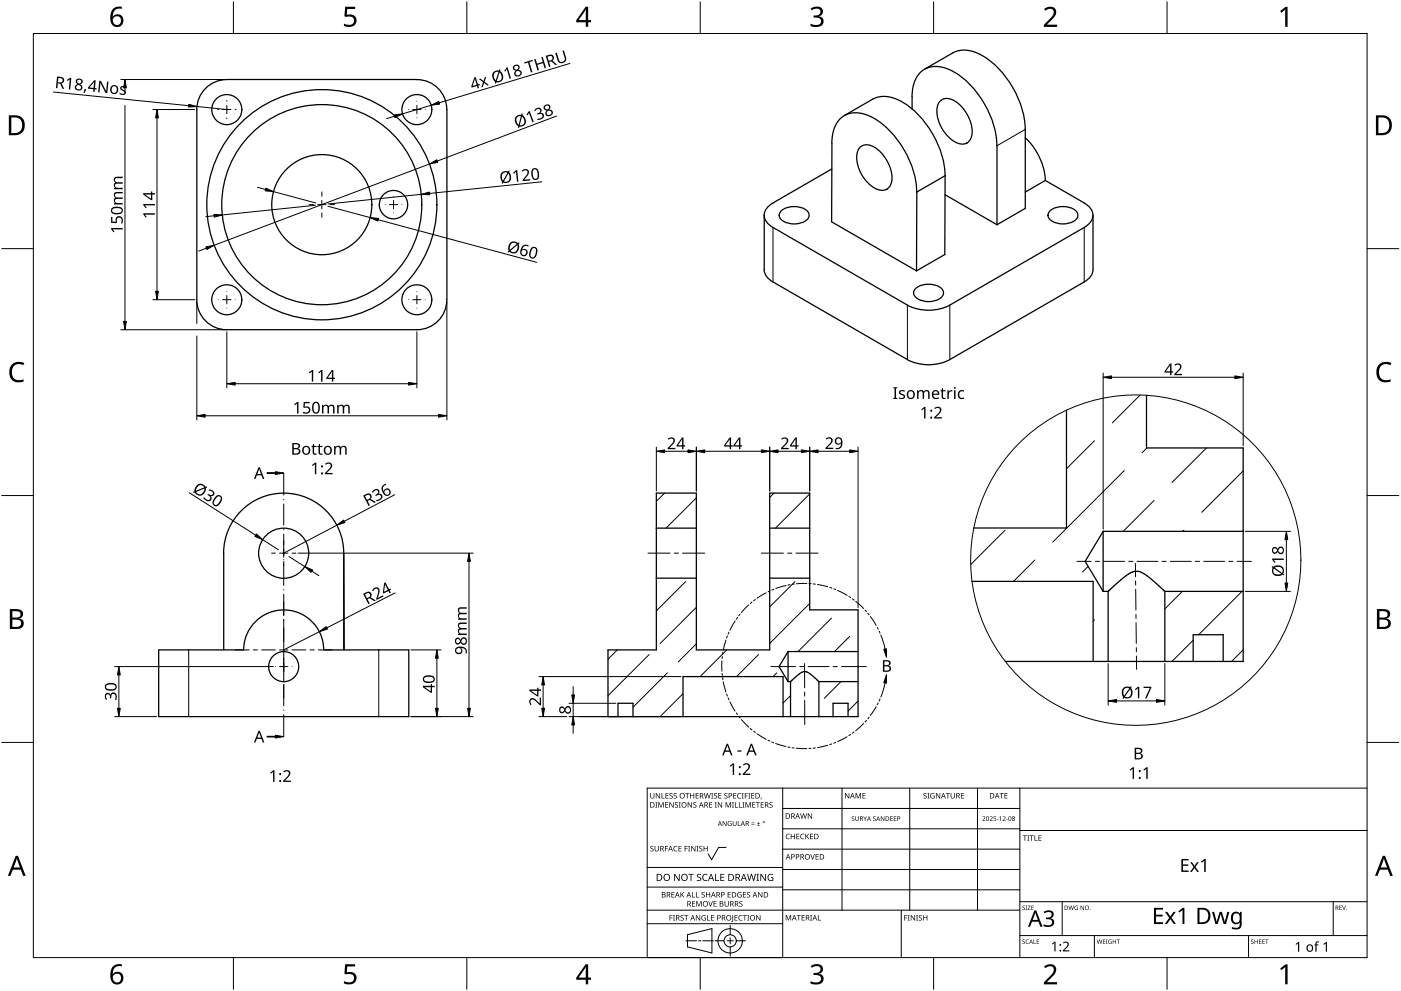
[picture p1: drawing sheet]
<svg xmlns="http://www.w3.org/2000/svg" width="420mm" height="297mm" viewBox="0 0 420 297" stroke-linecap="round" stroke-linejoin="round" font-family="sans-serif">
<g fill="none" stroke="#000" stroke-width=".38">
<path d="M285.7 15.9a9 9 0 0 1 9.1 .8 28.2 28.2 0 0 1 12.7 22.1M285.8 15.8l-8.5 4.9M125 23.9a8.9 8.9 0 0 1 9 8.9M125 23.8l-57 .1a9 9 0 0 0-9 8.9v57M134 32.8v57M261.7 29.7a9 9 0 0 1 9 .9 28.2 28.2 0 0 1 12.7 22.1M261.7 29.7l-8.5 4.9M273.5 32.6a17.4 17.4 0 0 1 1-8.7 6.8 6.8 0 0 1 9.3-3.4 25.3 25.3 0 0 1 13.2 14.1 23.3 23.3 0 0 1 2 9.1M281.9 30.3a3.7 3.7 0 0 1 5.2 .5 11.1 11.1 0 0 1 4.2 10.3 3.1 3.1 0 0 1-5 1.4 10.9 10.9 0 0 1-5.1-10.9zM307.5 38.8v23.7l-8.5 4.9M249.5 50.6l-17.7 10.2M249.5 43a8.7 8.7 0 0 1 4.7-8.8 10.5 10.5 0 0 1 9.2 2.1 28.2 28.2 0 0 1 11.5 21.3"/>
<path d="M249.5 42.9l-.1 23.6 25.5 14.7M257.9 44.2a3.7 3.7 0 0 1 5.1 .4 11.1 11.1 0 0 1 4.3 10.4 3.1 3.1 0 0 1-5.1 1.3 10.9 10.9 0 0 1-5-10.8zM275 57.6l8.4-4.9-.1 23.6-8.4 4.9M275 57.6l-.1 23.6M283.4 58.4l15.6 9M299 43.7v23.7M307.5 41.3a19.4 19.4 0 0 1 6 12.8M307.5 57.6l6-3.5 11.7 6.7M229.2 64.5v16.3M231.8 60.9a3.7 3.7 0 0 0-1.7 5.9l1.7 1.4 40.3 23.2M234.5 63.1a6.4 6.4 0 0 1 7.8 .4 2.08 2.08 0 0 1-1.6 3.2 6.4 6.4 0 0 1-6.7-1.2 1.7 1.7 0 0 1 .5-2.4zM315.1 63.1a6.4 6.4 0 0 1 7.8 .4 2.08 2.08 0 0 1-1.6 3.2 6.4 6.4 0 0 1-6.7-1.2 1.7 1.7 0 0 1 .5-2.4z"/>
<path d="M325.1 60.9a3.7 3.7 0 0 1 1.8 5.9l-1.8 1.4M325.2 68.2l-40.4 23.3a14 14 0 0 1-12.7 0M327.8 64.5l-.1 16.9-.8 1.7-1.8 1.4M59 89.9a9 9 0 0 0 9 8.9h57M134 89.9a8.9 8.9 0 0 1-9 8.9M229.2 80.8l.2 1.2 .7 1.1 1.7 1.4 40.3 23.3M274.8 86.3a6.5 6.5 0 0 1 7.8 .5 2.09 2.09 0 0 1-1.6 3.1 6.3 6.3 0 0 1-6.7-1.1 1.7 1.7 0 0 1 .5-2.5zM325.2 84.5l-40.3 23.3M272.1 107.8a14 14 0 0 0 12.7 0M343.8 118.5v15.8h29v64h-45M319.8 122.9v35.4h-27.8M196.8 147.8h12v47h22v-47h12v35h14.5v32h-75v-20h14.5z"/>
<path d="M196.8 158.3h12M230.8 158.3h12M330.8 159.3l-5.4 9 5.4 9M330.8 159.3h42M330.8 159.3v18M67.1 165.8a18 18 0 0 1 18-18 18 18 0 0 1 18 18v29M67.1 165.8v29M103.1 165.9l.1 28.9M208.8 173.3h-12M242.8 173.3h-12M291.5 174.3h36.3v24M330.8 177.3h1.5"/>
<path d="M332.3 177.3v21M332.4 177.2l-.1 .1M332.4 177.2l3.4-3.1a8.3 8.3 0 0 1 5.4-2.9 18.5 18.5 0 0 1 6.9 4.9l1.2 1.1M349.3 177.2v.1M349.3 177.3h23.5M349.3 177.3v21M47.6 194.8h25.5a12 12 0 0 1 12-12 12 12 0 0 1 12 12h25.5v20h-75zM236.3 195.3l-2.7 4.5 2.7 4.5M236.3 195.3h21M236.3 195.3v9M301.5 198.3h26.3M357.8 198.3v-8h9v8"/>
<path d="M185.3 214.8v-4h4.5v4M204.8 214.8v-12h30v12M237.1 204.3h-.8M237.1 204.3l.4-.4a6.4 6.4 0 0 1 4.2-2.6l1.5 .9 2.4 2.1M237.1 204.3v10.5M245.6 204.3v10.5M249.8 214.8v-4h4.5v4M257.3 204.3h-11.7"/>
<circle cx="68" cy="32.8" r="4.5"/>
<circle cx="125" cy="32.8" r="4.5"/>
<circle cx="96.5" cy="61.3" r="30"/>
<circle cx="96.5" cy="61.3" r="15"/>
<circle cx="96.5" cy="61.3" r="34.5"/>
<circle cx="118" cy="61.3" r="4.3"/>
<circle cx="68" cy="89.8" r="4.5"/>
<circle cx="125" cy="89.8" r="4.5"/>
<circle cx="85.1" cy="165.8" r="7.5"/>
<circle cx="85.1" cy="199.8" r="4.5"/>
</g>
<path d="M307.5 38.8l-8.5 4.9M231.8 68.2v16.3M325.2 68.2v16.3M272.1 91.4v16.4M284.9 91.4v16.4M56.6 194.8v20M113.6 194.8v20" fill="none" stroke="#000" stroke-width=".3"/>
<g fill="none" stroke="#000" stroke-width=".3">
<path d="M341.9 118.4l-8.3 8.3M328.2 132.1l-8.4 8.4M344 134.3l-1.5 1.4M361.8 134.3l-10.3 10.3M199.3 147.8l-2.5 2.5M208.8 149.2l-9 9.1M232.1 147.8l-1.3 1.3M242.8 148l-10.2 10.3M301.4 158.9l-10.3 10.3M337.2 141l-21.5 21.5M346.1 150l-9.3 9.3M355 158.9l-.3 .4"/>
<path d="M372.8 159l-.2 .3M372.8 141.1l-12.4 12.5M205.6 174.3l-8.8 8.8M238.4 174.3l-7.6 7.6M310.4 167.9l-6.4 6.4M326.3 169.8l-1.6 1.6M354.6 177.3l-5.3 5.2M372.5 177.3l-13 13M185.1 194.8l-2.8 2.8M194.7 196.2l-12.4 12.3M208.8 182l-10.8 10.9M208.8 193l-5.4 5.4"/>
<path d="M218 194.8l-8 8M227.5 196.2l-6.6 6.6M242.8 180.9l-12 12M249.4 185.3l-10.1 10M254.8 190.7l-4.5 4.6M328.2 185.7l-.4 .4M357.8 191.9l-6.3 6.4M372.8 194.8l-3.4 3.5M200.1 201.7l-10.3 10.3M204.8 207.9l-6.8 6.9M233 201.7l-1.2 1.1M237.1 208.5l-2.3 2.2"/>
<path d="M252.2 204.3l-5 5M257.3 210.1l-3 3"/>
</g>
<circle cx="340.6" cy="167.9" r="49.5" fill="none" stroke="#000" stroke-width=".3"/>
<path d="M10 10h400v277h-400z" fill="none" stroke="#000" stroke-width=".3"/>
<g fill="none" stroke="#000" stroke-width=".3">
<path d="M70 .5v9.5M140 .5v9.5M210 .5v9.5M280 .5v9.5M350 .5v9.5M.5 74.5h9.5M419.5 74.5h-9.5M.5 148.5h9.5M410 148.5h9.5M10 222.5h-9.5M410 222.5h9.5M70 287v9.5"/>
<path d="M140 287v9.5M210 287v9.5M280 287v9.5M350 287v9.5"/>
</g>
<g fill="#000">
<path d="M103.5 2h3v.7h-2.4l-.1 1.7a2.01 2.01 0 0 1 3 1.7 2.01 2.01 0 0 1-2.8 2l-1.1-.3v-.7a1.93 1.93 0 0 0 3-.6 1.37 1.37 0 0 0-.5-1.4 1.37 1.37 0 0 0-1.4-.1l-.5 .1-.4-.3zM243.1 2.6a2.32 2.32 0 0 1 3.7 .5 1.46 1.46 0 0 1-1.2 1.8 1.59 1.59 0 0 1 1.4 1.8 1.59 1.59 0 0 1-1.8 1.4l-2.1-.3v-.7a2.12 2.12 0 0 0 3.1-.5 1.21 1.21 0 0 0-1.6-1.3h-.6v-.7a1.53 1.53 0 0 0 2.1-1.1 1.49 1.49 0 0 0-2.6-.4zM313.1 2.7a2.03 2.03 0 0 1 2.1-.8 2.03 2.03 0 0 1 1.6 1.7 3.9 3.9 0 0 1-1.6 2.5l-1.2 1.3h3v.7h-3.9v-.6l1.5-1.6a2.56 2.56 0 0 0 1.3-2.9 1.62 1.62 0 0 0-2.4 .2zM383.9 3.3l1.6-1.2h.6v5.9h-.7l.1-5.2-1.2 1zM3.5 109.3a3.3 3.3 0 0 1 3.8-.5l-.3 .7a2.26 2.26 0 0 0-2.6 0 2.26 2.26 0 0 0-.8 2.6 2.12 2.12 0 0 0 3.1 1.7l.4-.1v.7a2.98 2.98 0 0 1-3.4-.4 2.98 2.98 0 0 1-.8-3.3zM413.5 109.3a3.3 3.3 0 0 1 3.8-.5l-.3 .7a2.26 2.26 0 0 0-2.7 0 2.26 2.26 0 0 0-.7 2.6 2.12 2.12 0 0 0 3.1 1.7l.4-.1v.7a2.98 2.98 0 0 1-3.4-.4 2.98 2.98 0 0 1-.8-3.3zM103.5 289h3v.7h-2.4l-.1 1.7a2.01 2.01 0 0 1 3 1.7 2.01 2.01 0 0 1-2.8 2l-1.1-.4v-.6a1.93 1.93 0 0 0 3-.7 1.37 1.37 0 0 0-.5-1.3 1.37 1.37 0 0 0-1.4-.1l-.5 .1-.4-.3zM243.1 289.6a2.32 2.32 0 0 1 3.7 .5 1.46 1.46 0 0 1-1.2 1.8 1.59 1.59 0 0 1 1.4 1.8 1.59 1.59 0 0 1-1.8 1.4l-2.1-.3v-.7a2.12 2.12 0 0 0 3.1-.5 1.21 1.21 0 0 0-1.6-1.4h-.6v-.6a1.53 1.53 0 0 0 2.1-1.1 1.49 1.49 0 0 0-2.6-.4zM313.1 289.7a2.03 2.03 0 0 1 2.1-.8 2.03 2.03 0 0 1 1.6 1.7 3.9 3.9 0 0 1-1.6 2.5l-1.2 1.3h3v.7h-3.9v-.7l1.5-1.5a2.56 2.56 0 0 0 1.3-2.9 1.62 1.62 0 0 0-2.4 .2zM383.9 290.3l1.6-1.2h.6v5.9h-.7l.1-5.2-1.2 1z"/>
<path d="M33.9 2.6a2.88 2.88 0 0 1 2.6-.6v.7a2.02 2.02 0 0 0-2.6 2.3 1.83 1.83 0 0 1 2.5-.3 1.83 1.83 0 0 1 .3 2.6 2.07 2.07 0 0 1-2.5 .6 2.07 2.07 0 0 1-1.1-2.4 4 4 0 0 1 .8-2.9zM33.8 6.2a1.3 1.3 0 0 0 2.6 0 1.3 1.3 0 0 0-2.6 0z"/>
<path d="M175.6 2h.8v4h.9v.7h-.9v1.3h-.7v-1.3h-2.9v-.6zM175.7 2.8l-2.2 3.2h2.2z"/>
<path d="M2.6 34.6h1.9a2.99 2.99 0 0 1 2.9 3 2.99 2.99 0 0 1-3.1 2.9h-1.7zM3.4 35.2v4.7h.8a2.35 2.35 0 0 0 2.4-2.1 2.35 2.35 0 0 0-1.9-2.6z"/>
<path d="M412.6 34.6h1.9a2.68 2.68 0 0 1 2.9 2.9 2.78 2.78 0 0 1-3.1 3h-1.7zM413.4 35.2v4.7h.8a2.35 2.35 0 0 0 2.4-2.1 2.35 2.35 0 0 0-2-2.6z"/>
<path d="M3 182.6h1.7a1.68 1.68 0 0 1 2.2 1.7 1.37 1.37 0 0 1-1.1 1.1 1.61 1.61 0 0 1 1.3 2 1.61 1.61 0 0 1-2 1.1h-2.1zM3.7 185.7v2.2h1.2a1.13 1.13 0 0 0 1.4-1.1 1.13 1.13 0 0 0-1.4-1.1zM3.7 183.2v1.9h1.1a1.02 1.02 0 0 0 1.3-1 1.02 1.02 0 0 0-1.4-.9z"/>
<path d="M412.9 182.6h1.7a1.68 1.68 0 0 1 2.3 1.7 1.37 1.37 0 0 1-1.1 1.1 1.61 1.61 0 0 1 1.3 2 1.61 1.61 0 0 1-2.1 1.1h-2.1zM413.7 185.7v2.2h1.2a1.13 1.13 0 0 0 1.4-1.1 1.13 1.13 0 0 0-1.5-1.1zM413.7 183.2v1.9h1.1a1.02 1.02 0 0 0 1.3-1 1.02 1.02 0 0 0-1.4-.9z"/>
<path d="M4.7 256.5h.7l2.3 6h-.8l-.7-1.8h-2.4l-.7 1.8h-.7zM5 257.3l-.9 2.7h1.9z"/>
<path d="M414.7 256.5h.7l2.3 6h-.8l-.7-1.8h-2.4l-.7 1.8h-.7zM415 257.3l-.9 2.7h1.9z"/>
<path d="M33.9 289.6a2.88 2.88 0 0 1 2.6-.6v.7a2.02 2.02 0 0 0-2.6 2.3 1.83 1.83 0 0 1 2.5-.3 1.83 1.83 0 0 1 .3 2.6 2.07 2.07 0 0 1-2.5 .6 2.07 2.07 0 0 1-1.1-2.4 4 4 0 0 1 .8-2.9zM33.8 293.2a1.3 1.3 0 0 0 2.6 0 1.3 1.3 0 0 0-2.6 0z"/>
<path d="M175.6 289h.8v4h.9v.7h-.9v1.3h-.7v-1.3h-2.9v-.6zM175.7 289.8l-2.2 3.2h2.2z"/>
</g>
<g fill="none" stroke="#000" stroke-width=".3">
<path d="M234.7 236.2v50.8h-40.6v-50.8h215.9M252.5 236.2v36.6M272.8 236.2v36.6M293.2 236.2v36.6M305.9 236.2v50.8M217.8 254h-2.3l-2.1 3.7-1-1.8M234.7 242.3h71.2M234.7 254.5h71.2M305.9 248.4h-71.2M410 248.9h-104.1M194.1 272.8h111.8M219 277.4v2.8"/>
<path d="M234.7 276.9h-40.6M234.7 265.9h-40.6M234.7 260h-40.6M270.3 272.8v14.2M305.9 260.6h-71.2M305.9 266.7h-71.2M305.9 270.3h104.1M318.6 270.3v10.1M399.8 270.3v10.1M205.7 282h3.2M206.2 280.2l7.3-1.9v7.3l-7.3-1.8zM209.5 282h.7"/>
<path d="M214 282h-3.2M214.4 282h2.8M218.1 282h1.8M219 281.1v1.8M219 283.8v2.8M223.6 282h-2.8M328.2 280.4v6.6M374.4 280.4v6.6M410 280.4h-104.1"/>
<circle cx="219" cy="282" r="3.7"/>
<circle cx="219" cy="282" r="1.83"/>
</g>
<g fill="#000">
<path d="M195 237.7h.2v1.1a.42 .42 0 0 0 .4 .4 .42 .42 0 0 0 .4-.4v-1.1h.2v1.1a.62 .62 0 0 1-.6 .6 .62 .62 0 0 1-.6-.6zM196.7 237.7h.2l.9 1.4v-1.4h.2v1.6h-.3l-.8-1.3v1.3h-.2zM198.4 237.7h.2v1.5h.7v.1h-.9zM199.6 237.7h.9v.2h-.7v.5h.6v.2h-.6v.6h.7v.1h-.9zM200.8 237.9l.6-.2 .3 .1v.2a.38 .38 0 0 0-.5-.2 .38 .38 0 0 0-.2 .5 .38 .38 0 0 0 .5 .2l.3 .3-.2 .4-.7 .1h-.2l.1-.2a.41 .41 0 0 0 .6 .1 .41 .41 0 0 0 .1-.5 .41 .41 0 0 0-.5-.2zM202.1 237.9l.5-.2 .4 .1-.1 .2a.38 .38 0 0 0-.5-.2 .38 .38 0 0 0-.2 .5 .38 .38 0 0 0 .5 .2l.3 .3-.1 .4-.7 .1h-.2l.1-.2a.41 .41 0 0 0 .5 .1 .41 .41 0 0 0 .2-.5 .41 .41 0 0 0-.6-.2zM205.5 237.7h1.2v.2h-.5v1.4h-.2v-1.4h-.5zM207 237.7h.2v.7h.8v-.7h.2v1.6h-.2v-.7h-.8v.7h-.2zM208.6 237.7h.9v.2h-.7v.5h.7v.2h-.7v.6h.7v.1h-.9zM211.1 237.7h.2l.4 1.4 .3-1.4h.2l.4 1.4 .4-1.4h.2l-.5 1.6h-.2l-.4-1.3-.3 1.3h-.3zM213.3 237.7h.6l-.2 .2v1.3l.2 .1h-.6l.2-.1v-1.3zM214.2 237.9l.5-.2 .4 .1-.1 .2a.38 .38 0 0 0-.5-.2 .38 .38 0 0 0-.2 .5 .38 .38 0 0 0 .5 .2l.3 .3-.1 .4-.7 .1h-.2l.1-.2a.41 .41 0 0 0 .5 .1 .41 .41 0 0 0 .2-.5 .41 .41 0 0 0-.6-.2z"/>
<path d="M215.4 237.7h.9v.2h-.7v.5h.7v.2h-.7v.6h.7v.1h-.9zM217.3 237.9l.5-.2 .4 .1-.1 .2a.38 .38 0 0 0-.5-.2 .38 .38 0 0 0-.2 .5 .38 .38 0 0 0 .5 .2l.3 .3-.2 .4-.6 .1h-.2l.1-.2a.41 .41 0 0 0 .5 .1 .41 .41 0 0 0 .2-.5 .41 .41 0 0 0-.6-.2zM219.9 237.7h.9v.2h-.7v.5h.7v.2h-.7v.6h.7v.1h-.9zM221.3 237.9l.6-.2 .4 .1-.1 .2a.66 .66 0 0 0-.9 .6 .66 .66 0 0 0 .9 .5 .77 .77 0 0 1-1.1-.1 .77 .77 0 0 1 .2-1.1zM222.5 237.7h.5l-.1 .2v1.3l.1 .1h-.5l.2-.1v-1.3zM223.4 237.7h.9v.2h-.7v.6h.6v.2h-.6v.6h-.2zM224.4 237.7h.6l-.2 .2v1.3l.2 .1h-.6l.2-.1v-1.3zM225.3 237.7h.9v.2h-.7v.5h.7v.2h-.7v.6h.7v.1h-.9zM228.2 239.1h.2l-.3 .5zM253.4 237.7h.3l.8 1.3v-1.3h.2v1.6h-.2l-.9-1.3v1.3h-.2zM256.6 237.7h.3l.5 1.3 .5-1.3h.3v1.6h-.2v-1.4l-.7 1.4-.5-1.4v1.4h-.2zM258.6 237.7h1v.2h-.7v.5h.6v.2h-.6v.5h.7v.2h-1z"/>
<path d="M277 237.9l.6-.2 .3 .1-.1 .2a.38 .38 0 0 0-.5-.2 .38 .38 0 0 0-.1 .5 .38 .38 0 0 0 .5 .2l.2 .3-.1 .4-.7 .1h-.2l.1-.2a.41 .41 0 0 0 .6 .1 .41 .41 0 0 0 .1-.5 .41 .41 0 0 0-.5-.2zM278.1 237.7h.6l-.2 .2v1.3l.2 .1h-.6l.2-.1v-1.3zM279.2 237.9l.7-.2 .4 .1-.1 .2a.67 .67 0 0 0-1 .5 .67 .67 0 0 0 .9 .6v-.4h-.4v-.2h.6v.8a.88 .88 0 0 1-1.2-.2 .88 .88 0 0 1 .1-1.2zM280.7 237.7h.2l.9 1.4v-1.4h.2v1.6h-.3l-.8-1.3v1.3h-.2zM283.7 237.7h1.2v.2h-.5v1.4h-.2v-1.4h-.5zM285.1 237.7h.2v1.1a.42 .42 0 0 0 .4 .4 .42 .42 0 0 0 .4-.4v-1.1h.2v1.1a.62 .62 0 0 1-.6 .6 .62 .62 0 0 1-.6-.6zM288.2 237.7h.9v.2h-.7v.5h.7v.2h-.7v.6h.7v.1h-.9zM299.8 237.7h1.2v.2h-.5v1.4h-.2v-1.4h-.5zM301.2 237.7h.9v.2h-.7v.5h.7v.2h-.7v.5h.7v.2h-.9zM195.1 253.7l.6-.2 .3 .1-.1 .2a.38 .38 0 0 0-.5-.1 .38 .38 0 0 0-.1 .5 .38 .38 0 0 0 .4 .2l.3 .2-.1 .5-.7 .1-.2-.1 .1-.1a.41 .41 0 0 0 .6 .1 .41 .41 0 0 0 .1-.6 .41 .41 0 0 0-.6-.2zM196.5 240.4h.6l-.2 .2v1.3l.2 .2h-.6l.2-.2v-1.3zM196.3 253.6h.2v1a.42 .42 0 0 0 .5 .4 .42 .42 0 0 0 .4-.4v-1h.2v1a.62 .62 0 0 1-.6 .6 .62 .62 0 0 1-.7-.6z"/>
<path d="M197.4 240.4h.3l.5 1.4 .5-1.4h.3v1.7h-.2l.1-1.5-.8 1.5-.5-1.5v1.5h-.2zM199.4 253.6h.9v.1h-.7v.6h.7v.2h-.7v.7h-.2zM199.5 240.4h.9v.2h-.7v.5h.6v.2h-.6v.6h.7v.2h-.9zM200.7 240.4h.3l.8 1.4v-1.4h.2v1.7h-.2l-.9-1.4v1.4h-.2zM202.2 253.8l.4-.3 .6 .1-.1 .2-.4-.1a.66 .66 0 0 0-.5 .9 .66 .66 0 0 0 .9 .4 .77 .77 0 0 1-1.1-.1 .77 .77 0 0 1 .2-1.1zM202.5 240.6l.5-.2 .3 .1v.2a.38 .38 0 0 0-.5-.2 .38 .38 0 0 0-.2 .5 .38 .38 0 0 0 .5 .2 .51 .51 0 0 1 .1 .9 .51 .51 0 0 1-.8-.3l.1 .1a.41 .41 0 0 0 .5 0 .41 .41 0 0 0 .1-.5 .41 .41 0 0 0-.5-.2zM203.6 240.4h.6l-.2 .2v1.3l.2 .2h-.6l.2-.2v-1.3zM203.5 253.6h.9v.1h-.7v.6h.6v.1h-.6v.6h.7v.2h-.9zM205.3 253.6h.9v.1h-.7v.6h.7v.2h-.7v.7h-.2zM206.4 253.6h.6l-.2 .1v1.3l.2 .2h-.6l.2-.2v-1.3zM206.2 240.4h.3l.8 1.4v-1.4h.2v1.7h-.2l-.9-1.4v1.4h-.2zM207.3 253.6h.2l.9 1.3v-1.3h.2v1.6h-.3l-.9-1.4 .1 1.4h-.2z"/>
<path d="M208 240.6l.5-.2 .4 .1-.1 .2a.38 .38 0 0 0-.5-.2 .38 .38 0 0 0-.2 .5 .38 .38 0 0 0 .5 .2 .51 .51 0 0 1 .1 .9 .51 .51 0 0 1-.8-.3l.1 .1a.41 .41 0 0 0 .5 0 .41 .41 0 0 0 .1-.5 .41 .41 0 0 0-.5-.2zM208.9 253.6h.6l-.2 .1v1.3l.2 .2h-.6l.2-.2v-1.3zM209.8 253.7l.5-.2 .3 .1v.2a.38 .38 0 0 0-.5-.1 .38 .38 0 0 0-.2 .5 .38 .38 0 0 0 .5 .2l.3 .2-.2 .5-.7 .1-.1-.1 .1-.1a.41 .41 0 0 0 .5 .1 .41 .41 0 0 0 .1-.6 .41 .41 0 0 0-.5-.2zM211 253.6h.2v.7h.8v-.7h.2v1.6h-.2v-.8h-.8v.8h-.2zM212.7 240.4h.9v.2h-.7v.5h.6v.2h-.6v.6h.7v.2h-.9zM214.4 240.4h.6l-.2 .2v1.3l.2 .2h-.6l.2-.2v-1.3zM215.3 240.4h.2l.9 1.4v-1.4h.2v1.7h-.3l-.8-1.4v1.4h-.2zM216.7 246.1h.2l.8 1.2v-1.2h.2v1.5h-.2l-.8-1.2v1.2h-.2zM217.6 240.4h.3l.5 1.4 .5-1.4h.3v1.7h-.2v-1.5l-.7 1.5-.5-1.5v1.5h-.2zM218.4 246.3l1-.1-.2 .1a.6 .6 0 0 0-.8 .5 .6 .6 0 0 0 .8 .6v-.4l-.3-.2h.5v.7a.8 .8 0 0 1-1-.2 .8 .8 0 0 1 0-1zM219.5 240.4h.6l-.2 .2v1.3l.2 .2h-.6l.2-.2v-1.3zM220.4 240.4h.2v1.5h.7v.2h-.9z"/>
<path d="M219.8 246.1h.1v.9a.38 .38 0 0 0 .4 .4 .38 .38 0 0 0 .4-.4v-.9h.2v.9a.56 .56 0 0 1-.6 .6 .56 .56 0 0 1-.5-.6zM221.3 246.1h.1v1.3h.7v.2h-.8zM221.6 240.4h.2v1.5h.7v.2h-.9zM222.7 240.4h.6l-.2 .2v1.3l.2 .2h-.6l.2-.2v-1.3zM223.6 240.4h.3l.5 1.4 .5-1.4h.3v1.7h-.2v-1.5l-.7 1.5-.6-1.5 .1 1.5h-.2zM225.4 247l.9 .1zM225.4 246.6l.9 .1zM225.6 240.4h.9v.2h-.7v.5h.7v.2h-.7v.6h.7v.2h-.9zM227 247.4l1 .2zM226.7 240.4h1.2v.2h-.5v1.5h-.2v-1.5h-.5zM227.4 246.3l.2 .5h.4l-.4 .1v.4l-.2-.4h-.4l.4-.1zM228.1 240.4h1v.2h-.7v.5h.6v.2h-.6v.6h.7v.2h-1z"/>
<path d="M230.8 240.6l.6-.2 .3 .1-.1 .2a.38 .38 0 0 0-.5-.2 .38 .38 0 0 0-.1 .5 .38 .38 0 0 0 .5 .2 .51 .51 0 0 1 0 .9 .51 .51 0 0 1-.8-.3l.1 .1a.41 .41 0 0 0 .6 0 .41 .41 0 0 0 .1-.5 .41 .41 0 0 0-.5-.2zM235.8 250.1l.5-.2 .6 .1-.1 .2-.4-.1a.66 .66 0 0 0-.5 .8 .66 .66 0 0 0 .9 .4 .77 .77 0 0 1-1.1-.1 .77 .77 0 0 1 .1-1.1zM237.2 249.9h.2v.7h.8v-.7h.2v1.6h-.2v-.7h-.8v.7h-.2zM238.8 249.9h.9v.2h-.7v.5h.7v.2h-.7v.5h.7v.2h-.9zM240.2 250.1l.6-.2 .4 .1v.2a.66 .66 0 0 0-1 .5 .66 .66 0 0 0 1 .6 .77 .77 0 0 1-1.1-.1 .77 .77 0 0 1 .1-1.1zM240 243.8h.2l.3 1.4 .4-1.4h.2l.4 1.4 .3-1.4h.2l-.4 1.6h-.2l-.4-1.4-.4 1.4h-.2zM241.5 249.9h.2v.8l.7-.8h.3l-.7 .7 .7 .9h-.2l-.6-.7-.2 .7h-.2zM243 256h.2l.5 1.4 .5-1.4h.2l-.6 1.6h-.2zM242.3 243.8h.2l.9 1.3v-1.3h.1v1.6h-.2l-.9-1.3 .1 1.3h-.2zM242.9 249.9h.9v.2h-.7v.5h.7v.2h-.7v.5h.7v.2h-.9zM244.6 256h.9v.2h-.7v.5h.7v.2h-.7v.5h.7v.2h-.9zM255.5 244.8l.4-.1 .3 .2a.33 .33 0 0 0-.5-.1 .33 .33 0 0 0-.1 .5 .33 .33 0 0 0 .5 .1 .43 .43 0 0 1-.1 .7 .43 .43 0 0 1-.6-.3 .33 .33 0 0 0 .5 .2 .33 .33 0 0 0 0-.5l-.5-.3z"/>
<path d="M256.5 244.7h.2v.9a.35 .35 0 0 0 .3 .3 .35 .35 0 0 0 .4-.3v-.9h.2v.9a.52 .52 0 0 1-.6 .5 .52 .52 0 0 1-.5-.5zM258.9 244.7l.6 .7 .5-.7-.5 .8v.6h-.1v-.6zM261.9 244.8l.5-.1 .2 .2a.33 .33 0 0 0-.5-.1 .33 .33 0 0 0-.1 .5 .33 .33 0 0 0 .5 .1 .43 .43 0 0 1 0 .7 .43 .43 0 0 1-.7-.3 .33 .33 0 0 0 .5 .2 .33 .33 0 0 0 0-.5l-.4-.3zM264.2 244.7h.1l.8 1.1v-1.1h.1v1.4h-.2l-.7-1.2v1.2h-.1zM267 244.7h.7l-.5 .1v.5h.5l-.5 .1v.5l.5 .2h-.7zM268 244.7h.8l-.6 .1v.5h.6l-.6 .1v.5l.6 .2h-.8zM294.7 244.8a.49 .49 0 0 1 .7 .1 .49 .49 0 0 1-.3 .7l-.3 .3 .7 .2h-.9l.4-.5a.37 .37 0 0 0 .4-.6 .37 .37 0 0 0-.7-.1zM296.8 244.8a.49 .49 0 0 1 .8 .1 .49 .49 0 0 1-.3 .7l-.3 .3 .7 .2h-.9l.4-.5a.37 .37 0 0 0 .3-.6 .37 .37 0 0 0-.6-.1zM298 244.7h.7l-.5 .1-.1 .4a.45 .45 0 0 1 .6 .2 .45 .45 0 0 1-.2 .6 .45 .45 0 0 1-.6-.2 .39 .39 0 0 0 .6 .1 .39 .39 0 0 0 0-.6 .39 .39 0 0 0-.5 0zM299 245.5l.4 .1zM299.7 245l.5-.3v1.4h-.2v-1.2zM300.7 244.8a.49 .49 0 0 1 .8 .1 .49 .49 0 0 1-.3 .7l-.3 .3 .7 .2h-.9l.4-.5a.37 .37 0 0 0 .3-.6 .37 .37 0 0 0-.6-.1z"/>
<path d="M301.8 245.5l.4 .1zM306.8 250.4h1.2v.2h-.5v1.4h-.2v-1.4h-.5zM308.1 250.4h.6l-.2 .2v1.3l.2 .1h-.6l.2-.1v-1.3zM308.8 250.4h1.2v.2h-.5v1.4h-.2v-1.4h-.5zM310.2 250.4h.3v1.4h.7v.2h-1zM311.4 250.4h.9v.2h-.7v.5h.7v.2h-.7v.5h.7v.2h-.9zM356.9 258.4h.6l.7 1.1 .8-1.1h.5l-1 1.5 1.1 1.4h-.6l-.8-1.1-.8 1.1h-.5l1-1.4zM200.8 274.3h.9v.2h-.7v.5h.7v.2h-.7v.7h-.2zM201.4 267.4h.9v.2h-.7v.5h.6v.1h-.6v.6h.7v.2h-.9zM201.8 274.3h.6l-.2 .2v1.3l.2 .1h-.6l.2-.1v-1.3zM202.2 261.9h.3l1.1 1.8v-1.8h.2v2.1h-.3l-1.1-1.7v1.7h-.2zM204.1 274.4l.6-.1 .3 .1v.1a.38 .38 0 0 0-.5-.1 .38 .38 0 0 0-.2 .5 .38 .38 0 0 0 .5 .2l.3 .3-.2 .4-.7 .1h-.2l.2-.2a.41 .41 0 0 0 .5 .1 .41 .41 0 0 0 .1-.6 .41 .41 0 0 0-.5-.1z"/>
<path d="M204.1 267.4h.2v.8l.7-.8h.2l-.6 .7 .7 .9h-.3l-.6-.8-.1 .8h-.2zM205.2 274.3h1.2v.2h-.5v1.4h-.2v-1.4h-.5zM206.4 261.9h1.6v.3h-.6v1.8h-.3v-1.8h-.7zM207.5 267.4h.2v1.4h.7v.2h-.9zM207.5 270.1h.9v.2h-.7v.5h.7v.2h-.7v.6h.7v.1h-.9zM208.7 267.4h.2v1.4h.7v.2h-.9zM208.8 270.1h.3l.5 1.3 .5-1.3h.3v1.6h-.2v-1.4l-.7 1.4-.5-1.4v1.4h-.2zM208.7 274.3h.2l.9 1.3v-1.3h.2v1.6h-.3l-.8-1.3v1.3h-.2zM209.1 262.1l.4-.2 .8 .1-.3 .2a.44 .44 0 0 0-.7 .2 .44 .44 0 0 0 .5 .5l.5 .5-.3 .6a.71 .71 0 0 1-1-.3l.3 .1a.47 .47 0 0 0 .7-.3 .47 .47 0 0 0-.6-.5l-.4-.3zM210.6 274.5l.7-.2 .4 .1-.1 .1a.67 .67 0 0 0-1 .5 .67 .67 0 0 0 .9 .7v-.5h-.4v-.1h.6v.8a.88 .88 0 0 1-1.2-.2 .88 .88 0 0 1 .1-1.2zM210.5 267.5l.5-.1 .4 .1-.1 .1a.38 .38 0 0 0-.5-.1 .38 .38 0 0 0-.2 .5 .38 .38 0 0 0 .5 .2l.3 .3-.1 .4-.7 .1-.2-.1 .1-.1a.41 .41 0 0 0 .5 .1 .41 .41 0 0 0 .2-.6 .41 .41 0 0 0-.6-.1zM210.9 262.2l.7-.3 .6 .1-.1 .3a.85 .85 0 0 0-1.2 .7 .85 .85 0 0 0 1.2 .8v.2a1.1 1.1 0 0 1-1.4-.4 1.1 1.1 0 0 1 .2-1.4z"/>
<path d="M212.1 274.3h.2v1.4h.7v.2h-.9zM212.4 270.1h.2l.5 1.4 .5-1.4h.2l-.6 1.6h-.2zM211.7 267.4h.2v.7h.9v-.7h.2v1.6h-.2v-.8h-.9v.8h-.2zM213.3 274.3h.9v.2h-.7v.5h.6v.2h-.6v.5h.7v.2h-.9zM214.5 261.9h.2v1.9h1v.2h-1.2zM214 270.1h.9v.2h-.7v.5h.7v.2h-.7v.6h.7v.1h-.9zM216 261.9h1.2v.3h-.9v.6h.8v.3h-.8v.7h.9v.2h-1.2zM217.3 270.1h.2v1.1a.42 .42 0 0 0 .4 .4 .42 .42 0 0 0 .4-.4v-1.1h.3v1.1a.62 .62 0 0 1-.7 .6 .62 .62 0 0 1-.6-.6zM218.2 267.4h.9v.2h-.7v.5h.7v.1h-.7v.6h.7v.2h-.9zM219.6 274.3h.3l-.1 1.7-.5 .3v-.2l.3-.1zM220.3 274.3h.9v.2h-.7v.5h.6v.2h-.6v.5h.7v.2h-.9zM221.3 267.6l.7-.2 .4 .1-.1 .1a.67 .67 0 0 0-1 .5 .67 .67 0 0 0 .9 .7v-.5h-.3v-.2h.5v.8a.88 .88 0 0 1-1.2-.1 .88 .88 0 0 1 .1-1.2z"/>
<path d="M221.7 274.5l.4-.2 .6 .1-.1 .1h-.4a.66 .66 0 0 0-.5 .8 .66 .66 0 0 0 .9 .4 .77 .77 0 0 1-1.1-.1 .77 .77 0 0 1 .2-1.1zM221.8 270.3l.6-.2 .3 .1-.1 .2a.38 .38 0 0 0-.5-.2 .38 .38 0 0 0-.2 .5 .38 .38 0 0 0 .5 .2 .51 .51 0 0 1 .1 .8 .51 .51 0 0 1-.8-.2h.1a.41 .41 0 0 0 .5 .1 .41 .41 0 0 0 .2-.5 .41 .41 0 0 0-.6-.2zM222.8 274.3h1.2v.2h-.5v1.4h-.2v-1.4h-.5zM222.8 267.4h.9v.2h-.7v.5h.7v.1h-.7v.6h.7v.2h-.9zM224.1 274.3h.6l-.2 .2v1.3l.2 .1h-.6l.2-.1v-1.3zM224.1 267.5l.5-.1 .3 .1v.1a.38 .38 0 0 0-.5-.1 .38 .38 0 0 0-.2 .5 .38 .38 0 0 0 .5 .2l.3 .3-.2 .4-.7 .1-.1-.1 .1-.1a.41 .41 0 0 0 .5 .1 .41 .41 0 0 0 .1-.6 .41 .41 0 0 0-.5-.1zM224 261.9h.3l.4 1.8 .5-1.8h.3l.5 1.8 .4-1.8h.3l-.5 2.1h-.3l-.5-1.8-.5 1.8h-.3zM226.9 261.9h.7l-.2 .3v1.6l.2 .2h-.7l.2-.2v-1.6zM226.8 274.3h.2l.9 1.3v-1.3h.2v1.6h-.3l-.9-1.3 .1 1.3h-.2zM227.3 267.4h.3l.8 1.3v-1.3h.2v1.6h-.2l-.9-1.3v1.3h-.2zM228 261.9h.3l1.2 1.8v-1.8h.2v2.1h-.3l-1.1-1.7v1.7h-.3zM230.5 262.2l.9-.3 .5 .1-.1 .3a.87 .87 0 0 0-1.4 .6 .87 .87 0 0 0 1.3 .9v-.6h-.5v-.3h.7v1.1a1.15 1.15 0 0 1-1.5-.3 1.15 1.15 0 0 1 .1-1.5z"/>
<path d="M235.6 274.3h.3l.5 1.3 .6-1.3h.3v1.6h-.2v-1.4l-.7 1.4-.6-1.4v1.4h-.2zM238.9 274.3h1.3v.2h-.5v1.4h-.2v-1.4h-.6zM240.4 274.3h.9v.2h-.7v.5h.7v.1h-.7v.6h.7v.2h-.9zM242.9 274.3h.6l-.2 .1v1.3l.2 .2h-.6l.2-.2v-1.3zM245.3 274.3h.2v1.4h.7v.2h-.9zM271.2 274.3h.9v.2h-.7v.5h.7v.2h-.7v.7h-.2zM272.2 274.3h.6l-.2 .2v1.3l.2 .1h-.6l.2-.1v-1.3zM273.1 274.3h.3l.8 1.3v-1.3h.2v1.6h-.2l-.9-1.3v1.3h-.2zM274.7 274.3h.6l-.2 .2v1.3l.2 .1h-.6l.2-.1v-1.3zM275.6 274.4l.6-.1 .3 .1v.1a.38 .38 0 0 0-.5-.1 .38 .38 0 0 0-.2 .5 .38 .38 0 0 0 .5 .2 .53 .53 0 0 1 .1 .8 .53 .53 0 0 1-.8 0v-.2a.41 .41 0 0 0 .6 .1 .41 .41 0 0 0 .1-.6 .41 .41 0 0 0-.5-.1zM276.9 274.3h.2v.7h.8v-.7h.2v1.6h-.2v-.7h-.8v.7h-.2zM306.7 271.6l.4-.2 .2 .2a.32 .32 0 0 0-.4 0 .32 .32 0 0 0-.1 .4 .32 .32 0 0 0 .4 .1 .41 .41 0 0 1 0 .7 .41 .41 0 0 1-.6-.2 .31 .31 0 0 0 .4 .1 .31 .31 0 0 0 .1-.5l-.5-.2z"/>
<path d="M307.6 271.5h.4l-.1 1.1 .1 .2h-.4l.1-.2zM308.2 271.5h.8l-.6 1.1 .7 .2h-.9l.6-1.2zM309.3 271.5h.7l-.5 .1v.4h.5l-.5 .1v.5l.5 .2h-.7zM313 273.4a1.74 1.74 0 0 1 1.7-.6 1.74 1.74 0 0 1 1.3 1.3 1.18 1.18 0 0 1-1 1.1 1.3 1.3 0 0 1 1.2 1.5 1.3 1.3 0 0 1-1.5 1.1l-1.7-.2v-.6a1.73 1.73 0 0 0 2.5-.4 .99 .99 0 0 0-1.3-1.1h-.5v-.5a1.13 1.13 0 0 0 1.2-.1 1.13 1.13 0 0 0 .4-1.1 1.42 1.42 0 0 0-2 0zM320.4 271.5h.2l.3 1.1 .3-1.1h.1l.4 1.1 .2-1.1h.2l-.4 1.3h-.1l-.3-1.2-.3 1.2h-.2zM322.4 271.6l.9-.1-.3 .1a.53 .53 0 0 0-.6 .6 .53 .53 0 0 0 .7 .4v-.4l-.2-.1h.4v.6a.71 .71 0 0 1-.9-.1 .71 .71 0 0 1 0-1zM324.1 271.5l.9 1v-1h.1v1.3l-.9-1.1-.1 1.1zM346.1 272.1h2.7v.5h-2.1v1.6h2v.5h-2v1.7h2.1v.6h-2.7zM349.4 273.3h.7l.9 1.4 .9-1.4h.7l-1.3 1.8 1.4 1.9h-.7l-1-1.5-1 1.5h-.7l1.3-1.9zM353.4 273.1l1.3-1h.5v4.9h-.6l.1-4.3-1 .8zM354.3 257.5h2.2v.4h-1.7v1.2h1.6v.4h-1.6v1.4h1.7v.4h-2.2zM360.2 258.3l1-.8h.4v3.8h-.5l.1-3.3-.8 .6z"/>
<path d="M363.5 273.3h.6l.8 3.1 .9-3.1h.6l.9 3 .8-3h.6l-1 3.7h-.7l-.9-3.1-.9 3.1h-.7zM401.7 271.4h.7l-.6 .2v.4h.6l-.6 .1v.5l.6 .1h-.7zM402.5 271.4h.2l.4 1.2 .3-1.2h.2l-.5 1.3zM306.7 281.7l.4-.1 .2 .2a.32 .32 0 0 0-.4-.1 .32 .32 0 0 0-.1 .5 .32 .32 0 0 0 .4 .1 .41 .41 0 0 1 0 .6 .41 .41 0 0 1-.6-.2 .31 .31 0 0 0 .4 .2 .31 .31 0 0 0 .1-.5l-.5-.3zM307.8 281.8l.4-.2 .4 .1-.1 .1a.52 .52 0 0 0-.8 .5 .52 .52 0 0 0 .8 .4 .61 .61 0 0 1-.9 0 .61 .61 0 0 1 .2-.9zM310 281.6h.1v1.2l.6 .1h-.7zM310.9 281.6h.7l-.5 .2v.4h.5l-.5 .1v.5l.5 .1h-.7zM315.5 282.9l1.1-.6v2.9h-.4v-2.6l-.5 .5zM318.8 282.6a1.01 1.01 0 0 1 1.6-.1 1.01 1.01 0 0 1-.5 1.6l-.7 .8h1.5v.3h-2v-.3l1.1-1.1a.69 .69 0 0 0 .3-1.1 .69 .69 0 0 0-1.1 .1zM328.9 281.6h.2l.3 1.1 .3-1.1h.1l.3 1.1 .3-1.1h.2l-.4 1.3h-.1l-.4-1.1-.3 1.1h-.1zM330.8 281.6h.7l-.6 .2v.4h.6l-.6 .1v.5l.6 .1h-.7zM331.7 281.6h.4l-.1 1.2 .1 .1h-.4l.1-.1z"/>
<path d="M332.5 281.8l.9-.1-.2 .1a.53 .53 0 0 0-.7 .5 .53 .53 0 0 0 .7 .5v-.4l-.2-.2h.4v.7a.71 .71 0 0 1-.9-.2 .71 .71 0 0 1 0-.9zM333.7 281.6h.2v.6h.6v-.6h.2v1.3h-.2v-.6h-.6v.6h-.2zM334.9 281.6h1l-.4 .2v1.1h-.2v-1.1zM375.2 281.7l.5-.1 .2 .2a.32 .32 0 0 0-.4-.1 .32 .32 0 0 0-.1 .5 .32 .32 0 0 0 .4 .1 .41 .41 0 0 1 0 .6 .41 .41 0 0 1-.6-.2 .31 .31 0 0 0 .4 .2 .31 .31 0 0 0 .1-.5l-.5-.3zM376.2 281.6h.2v.6h.7v-.6h.1v1.3h-.1v-.6h-.7v.6h-.2zM377.6 281.6h.7l-.6 .2v.4h.6l-.6 .1v.5l.6 .1h-.7zM378.6 281.6h.7l-.5 .2v.4h.5l-.5 .1v.5l.5 .1h-.7zM379.4 281.6h1l-.4 .2v1.1h-.2v-1.1zM388.5 283l1.1-.6v2.9h-.3v-2.6l-.6 .5zM394.7 282.3l.9-.1-.1 .3h-.5l-.1 .2-.1 .4h.6v.3h-.6v1.9h-.3v-1.9h-.4l.4-.3zM396.9 283l1.1-.6v2.9h-.4v-2.6l-.5 .5z"/>
<path d="M203.7 238.5a.81 .81 0 0 1 1.6 0 .81 .81 0 0 1-1.6 0zM204.2 238l-.1 .5a.6 .6 0 0 0 .6 .6 .6 .6 0 0 0 .6-.7 .6 .6 0 0 0-.8-.5z"/>
<path d="M209.9 237.7h.4a.47 .47 0 0 1 .6 .3 .47 .47 0 0 1-.3 .6l.5 .7h-.3l-.4-.6h-.3v.6h-.2zM210.1 237.9v.6h.2a.31 .31 0 0 0 .4-.3 .31 .31 0 0 0-.4-.3z"/>
<path d="M218.5 237.7h.7l.4 .4-.2 .5-.7 .1v.6h-.2zM218.7 237.9v.6a.39 .39 0 0 0 .7-.3 .39 .39 0 0 0-.7-.3z"/>
<path d="M226.6 237.7h.5a.81 .81 0 0 1 .8 .9 .81 .81 0 0 1-.9 .7h-.4zM226.8 237.9v1.3h.2a.58 .58 0 0 0 .7-.7l-.2-.5z"/>
<path d="M255.6 237.7h.1l.7 1.6h-.2l-.2-.5h-.7l-.2 .5h-.2zM255.6 237.9l-.2 .7h.5z"/>
<path d="M282.8 237.7h.2l.6 1.6h-.2l-.2-.5h-.6l-.2 .5h-.2zM282.9 237.9l-.2 .8h.5z"/>
<path d="M286.8 237.7h.4a.47 .47 0 0 1 .6 .3 .47 .47 0 0 1-.3 .6l.4 .7h-.2l-.4-.6h-.3v.6h-.2zM287 237.9v.6h.2a.31 .31 0 0 0 .4-.3 .31 .31 0 0 0-.4-.3z"/>
<path d="M296.9 237.7h.5a.81 .81 0 0 1 .8 .8 .81 .81 0 0 1-.9 .8h-.4zM297.1 237.9v1.2h.2a.64 .64 0 0 0 .7-.6 .64 .64 0 0 0-.7-.6z"/>
<path d="M298.9 237.7h.2l.7 1.6h-.3l-.1-.5h-.7l-.2 .5h-.2zM299 237.9l-.2 .7h.5z"/>
<path d="M195 240.4h.5a.81 .81 0 0 1 .8 .9 .81 .81 0 0 1-.8 .8h-.5zM195.2 240.6v1.3h.2a.58 .58 0 0 0 .7-.7l-.2-.5z"/>
<path d="M198 253.6h.5a.47 .47 0 0 1 .5 .3 .47 .47 0 0 1-.3 .6l.5 .7h-.3l-.4-.7h-.3v.7h-.2zM198.2 253.7v.6h.3a.31 .31 0 0 0 .3-.3 .31 .31 0 0 0-.4-.3z"/>
<path d="M201 253.6h.2l.6 1.6h-.2l-.2-.5h-.6l-.2 .5h-.2zM201.1 253.8l-.3 .7h.6z"/>
<path d="M204.3 241.3a.81 .81 0 0 1 1.6 0 .81 .81 0 0 1-1.6 0zM204.8 240.7a.62 .62 0 0 0-.1 1 .62 .62 0 0 0 .9-.2h.1a.58 .58 0 0 0-.2-.8 .58 .58 0 0 0-.7 0z"/>
<path d="M210.2 240.4h.2l.6 1.7h-.2l-.2-.5h-.6l-.2 .5h-.2zM210.3 240.7l-.2 .7h.5z"/>
<path d="M211.3 240.4h.4a.47 .47 0 0 1 .6 .4 .47 .47 0 0 1-.3 .5l.4 .8h-.2l-.4-.7h-.3v.7h-.2zM211.5 240.6v.6h.2a.31 .31 0 0 0 .4-.3 .31 .31 0 0 0-.4-.3z"/>
<path d="M215.8 246.1l.7 1.5-.3-.5h-.6l-.4 .5zM215.9 246.3l-.3 .6h.5z"/>
<path d="M222.7 246.1l.7 1.5-.3-.5h-.6l-.4 .5zM222.8 246.3l-.2 .6h.4z"/>
<path d="M223.6 246.1h.4a.42 .42 0 0 1 .5 .3 .42 .42 0 0 1-.2 .5l.4 .7h-.2l-.4-.6h-.3v.6h-.2zM223.8 246.3v.5h.2a.28 .28 0 0 0 .4-.3 .28 .28 0 0 0-.4-.2z"/>
<path d="M228.8 246.4a.31 .31 0 0 1 .6 0 .31 .31 0 0 1-.6 0zM228.9 246.4a.2 .2 0 0 0 .4 0 .2 .2 0 0 0-.4 0z"/>
<path d="M229.4 240.4h.5a.47 .47 0 0 1 .5 .4 .47 .47 0 0 1-.3 .5l.5 .8h-.3l-.4-.7h-.3v.7h-.2zM229.6 240.6v.6h.3a.31 .31 0 0 0 .3-.3 .31 .31 0 0 0-.4-.3z"/>
<path d="M236.3 256h.2l.6 1.6h-.2l-.2-.5h-.7l-.2 .5h-.2zM236.4 256.2l-.3 .7h.5z"/>
<path d="M235.6 243.8h.5a.73 .73 0 0 1 .8 .8 .75 .75 0 0 1-.8 .8h-.5zM235.8 244v1.2h.3a.58 .58 0 0 0 .6-.6l-.2-.5z"/>
<path d="M237.3 243.8h.4a.47 .47 0 0 1 .6 .3 .47 .47 0 0 1-.3 .6l.5 .7h-.3l-.4-.7h-.3v.7h-.2zM237.5 244v.6h.2a.31 .31 0 0 0 .4-.3 .31 .31 0 0 0-.4-.3z"/>
<path d="M237.3 256h.7l.3 .4-.1 .5-.7 .1v.6h-.2zM237.5 256.2v.6a.39 .39 0 0 0 .6-.3 .39 .39 0 0 0-.6-.3z"/>
<path d="M238.7 256h.7l.3 .4-.2 .5-.6 .1v.6h-.2zM238.9 256.2v.6a.39 .39 0 0 0 .6-.3 .39 .39 0 0 0-.6-.3z"/>
<path d="M239.1 243.8h.2l.6 1.6h-.2l-.2-.5h-.6l-.2 .5h-.2zM239.2 244l-.2 .7h.5z"/>
<path d="M240.1 256h.4a.47 .47 0 0 1 .6 .3 .47 .47 0 0 1-.3 .6l.4 .7h-.2l-.4-.6h-.3v.6h-.2zM240.3 256.2v.6h.2a.31 .31 0 0 0 .4-.3 .31 .31 0 0 0-.4-.3z"/>
<path d="M241.3 256.8a.81 .81 0 0 1 1.6 0 .81 .81 0 0 1-1.6 0zM241.8 256.3l-.2 .5a.6 .6 0 0 0 .7 .5 .6 .6 0 0 0 .5-.7 .6 .6 0 0 0-.7-.4z"/>
<path d="M244.2 249.9h.5a.81 .81 0 0 1 .8 .8 .81 .81 0 0 1-.9 .8h-.4zM244.4 250.1v1.3h.2a.57 .57 0 0 0 .7-.7l-.2-.5z"/>
<path d="M245.9 256h.5a.81 .81 0 0 1 .8 .8 .81 .81 0 0 1-.9 .8h-.4zM246.1 256.2v1.3h.2a.57 .57 0 0 0 .6-.7l-.2-.5z"/>
<path d="M257.9 244.7h.4a.39 .39 0 0 1 .5 .3 .39 .39 0 0 1-.3 .4l.4 .7-.5-.6h-.3v.6h-.2zM258.1 244.8v.5h.2a.26 .26 0 0 0 .3-.2 .26 .26 0 0 0-.3-.3z"/>
<path d="M260.5 244.7l.7 1.4-.3-.5h-.6l-.3 .5zM260.6 244.9l-.2 .6h.4z"/>
<path d="M263.3 244.7l.7 1.4-.4-.5h-.5l-.4 .5zM263.4 244.9l-.3 .6h.5z"/>
<path d="M265.6 244.7l.8 .1 .3 .6a.63 .63 0 0 1-.7 .7h-.4zM265.8 244.8v1.1h.4l.3-.3v-.5z"/>
<path d="M269.1 244.7h.4a.45 .45 0 0 1 .5 .5 .45 .45 0 0 1-.7 .3v.6h-.2zM269.3 244.8v.6a.33 .33 0 0 0 .5-.3 .33 .33 0 0 0-.5-.3z"/>
<path d="M295.9 244.8l.4-.1 .3 .3v.7l-.3 .4-.3-.1-.2-.3zM296 244.9l-.1 .3a.39 .39 0 0 0 0 .6 .39 .39 0 0 0 .5 0 .39 .39 0 0 0 .1-.6l-.2-.3z"/>
<path d="M302.6 244.8l.4-.1 .3 .3v.7l-.3 .4-.5-.3zM302.7 244.9l-.1 .3a.39 .39 0 0 0 0 .6 .39 .39 0 0 0 .5 0 .39 .39 0 0 0 0-.6l-.1-.3z"/>
<path d="M303.6 244.8l.3-.1a.34 .34 0 0 1 .4 .2 .34 .34 0 0 1-.2 .4 .38 .38 0 0 1 .1 .6 .38 .38 0 0 1-.6 0 .38 .38 0 0 1 .2-.6zM303.7 245.7a.27 .27 0 0 0 .5 0 .27 .27 0 0 0-.5 0zM303.7 245a.25 .25 0 0 0 .5 0 .25 .25 0 0 0-.5 0z"/>
<path d="M198.5 267.4h.4a.42 .42 0 0 1 .6 .2 .42 .42 0 0 1-.2 .6 .44 .44 0 0 1 .3 .5 .44 .44 0 0 1-.5 .3h-.6zM198.7 268.2v.6h.3a.31 .31 0 0 0 .4-.3 .31 .31 0 0 0-.4-.3zM198.7 267.6v.5h.3a.28 .28 0 0 0 .3-.3 .28 .28 0 0 0-.3-.2z"/>
<path d="M196.9 261.9h.7a1.05 1.05 0 0 1 1 1.1 1.05 1.05 0 0 1-1.1 1h-.6zM197.2 262.2v1.6h.3a.83 .83 0 0 0 .8-.8 .83 .83 0 0 0-.7-.8z"/>
<path d="M200 267.4h.4a.47 .47 0 0 1 .6 .3 .47 .47 0 0 1-.3 .6l.4 .7h-.2l-.4-.7h-.3v.7h-.2zM200.2 267.6v.6h.2a.31 .31 0 0 0 .4-.3 .31 .31 0 0 0-.4-.3z"/>
<path d="M199.2 262.2a1.02 1.02 0 0 1 1.6 .1 1.02 1.02 0 0 1-.3 1.5 1.02 1.02 0 0 1-1.5-.5zM199.5 262.3a.83 .83 0 0 0-.2 1.2 .83 .83 0 0 0 1.1 .2l.2-.2a.81 .81 0 0 0-.1-1.1 .81 .81 0 0 0-1-.1z"/>
<path d="M202.7 274.3h.5a.47 .47 0 0 1 .6 .3 .47 .47 0 0 1-.3 .6l.4 .7h-.2l-.4-.7h-.4v.7h-.2zM202.9 274.5v.6h.3a.31 .31 0 0 0 .4-.3 .31 .31 0 0 0-.4-.3z"/>
<path d="M203 267.4h.2l.7 1.6h-.3l-.1-.5h-.7l-.2 .5h-.2zM203.1 267.6l-.2 .7h.5z"/>
<path d="M204.5 262.2a1.02 1.02 0 0 1 1.6 .1 1.02 1.02 0 0 1-.3 1.5 1.02 1.02 0 0 1-1.5-.5zM204.8 262.3a.83 .83 0 0 0-.2 1.2 .83 .83 0 0 0 1.1 .2l.2-.2a.81 .81 0 0 0 0-1.1 .81 .81 0 0 0-1.1-.1z"/>
<path d="M206.1 270.1h.5a.47 .47 0 0 1 .6 .3 .47 .47 0 0 1-.4 .6l.5 .7h-.2l-.4-.6h-.4v.6h-.2zM206.3 270.3v.6h.3a.31 .31 0 0 0 .4-.3 .31 .31 0 0 0-.4-.3z"/>
<path d="M206.5 267.4h.2l.6 1.6h-.2l-.2-.5h-.6l-.2 .5h-.2zM206.6 267.6l-.3 .7h.5z"/>
<path d="M207.7 274.3h.1l.7 1.6h-.2l-.2-.5h-.7l-.2 .5h-.2zM207.7 274.5l-.2 .7h.5z"/>
<path d="M210.7 270.9a.81 .81 0 0 1 1.6 0 .81 .81 0 0 1-1.6 0zM211 270.9a.6 .6 0 0 0 1.2 0 .6 .6 0 0 0-1.2 0z"/>
<path d="M213.1 261.9h.3l.8 2.1h-.3l-.2-.6h-.9l-.2 .6h-.3zM213.2 262.2l-.3 1h.7z"/>
<path d="M213.8 267.4h.2l.6 1.6h-.2l-.2-.5h-.6l-.2 .5h-.2zM213.9 267.6l-.2 .7h.5z"/>
<path d="M214.9 267.4h.4a.47 .47 0 0 1 .6 .3 .47 .47 0 0 1-.3 .6l.4 .7h-.2l-.4-.7h-.3v.7h-.2zM215.1 267.6v.6h.2a.31 .31 0 0 0 .4-.3 .31 .31 0 0 0-.4-.3z"/>
<path d="M215.8 270.1h.5a.42 .42 0 0 1 .6 .2 .42 .42 0 0 1-.3 .6 .44 .44 0 0 1 .4 .5 .44 .44 0 0 1-.6 .3h-.6zM216 271v.6h.4a.31 .31 0 0 0 .4-.3 .31 .31 0 0 0-.4-.3zM216 270.3v.5h.3a.28 .28 0 0 0 .4-.3 .28 .28 0 0 0-.4-.2z"/>
<path d="M215.1 274.3h.7l.3 .4-.1 .5-.7 .1v.6h-.2zM215.3 274.5v.6a.39 .39 0 0 0 .6-.3 .39 .39 0 0 0-.6-.3z"/>
<path d="M216.5 274.3h.4a.47 .47 0 0 1 .6 .3 .47 .47 0 0 1-.3 .6l.4 .7h-.2l-.4-.7h-.3v.7h-.2zM216.7 274.5v.6h.2a.31 .31 0 0 0 .4-.3 .31 .31 0 0 0-.4-.3z"/>
<path d="M216.3 267.4h.7l.3 .3-.2 .5-.6 .2v.6h-.2zM216.5 267.6v.6a.39 .39 0 0 0 .6-.3 .39 .39 0 0 0-.6-.3z"/>
<path d="M219 270.1h.4a.47 .47 0 0 1 .6 .3 .47 .47 0 0 1-.3 .6l.4 .7h-.2l-.4-.6h-.3v.6h-.2zM219.2 270.3v.6h.2a.31 .31 0 0 0 .4-.3 .31 .31 0 0 0-.4-.3z"/>
<path d="M217.7 275.1a.81 .81 0 0 1 1.6 0 .81 .81 0 0 1-1.6 0zM218.2 274.6l-.2 .5a.6 .6 0 0 0 .7 .5 .6 .6 0 0 0 .5-.7 .6 .6 0 0 0-.7-.4z"/>
<path d="M218.4 261.9h.7a1.05 1.05 0 0 1 1 1.1 1.05 1.05 0 0 1-1.1 1h-.6zM218.7 262.2v1.6h.3a.83 .83 0 0 0 .8-.8 .83 .83 0 0 0-.8-.8z"/>
<path d="M220.4 270.1h.4a.47 .47 0 0 1 .6 .3 .47 .47 0 0 1-.3 .6l.4 .7h-.2l-.4-.6h-.3v.6h-.2zM220.6 270.3v.6h.2a.31 .31 0 0 0 .4-.3 .31 .31 0 0 0-.4-.3z"/>
<path d="M219.5 267.4h.5a.81 .81 0 0 1 .8 .8 .81 .81 0 0 1-.9 .8h-.4zM219.7 267.6v1.2h.2a.64 .64 0 0 0 .7-.6 .64 .64 0 0 0-.6-.6z"/>
<path d="M220.6 261.9h.6a.61 .61 0 0 1 .7 .5 .61 .61 0 0 1-.4 .7l.6 .9h-.3l-.5-.8h-.5v.8h-.2zM220.8 262.2v.8h.4a.4 .4 0 0 0 .4-.4 .4 .4 0 0 0-.5-.4z"/>
<path d="M222.9 261.9h.3l.8 2.1h-.3l-.2-.6h-.9l-.2 .6h-.3zM223.1 262.2l-.4 1h.7z"/>
<path d="M224.8 275.1a.81 .81 0 0 1 1.6 0 .81 .81 0 0 1-1.6 0zM225.3 274.6l-.2 .5a.6 .6 0 0 0 .7 .5 .6 .6 0 0 0 .5-.7 .6 .6 0 0 0-.7-.4z"/>
<path d="M226.3 267.4h.2l.6 1.6h-.2l-.2-.5h-.6l-.2 .5h-.2zM226.4 267.6l-.3 .7h.6z"/>
<path d="M229.1 267.4h.5a.81 .81 0 0 1 .8 .8 .81 .81 0 0 1-.9 .8h-.4zM229.3 267.6v1.2h.2a.58 .58 0 0 0 .7-.6l-.2-.5z"/>
<path d="M238.1 274.3h.2l.6 1.6h-.2l-.2-.5h-.6l-.2 .5h-.2zM238.2 274.5l-.3 .7h.6z"/>
<path d="M241.7 274.3h.4a.47 .47 0 0 1 .6 .3 .47 .47 0 0 1-.3 .6l.4 .7h-.2l-.4-.7h-.3v.7h-.2zM241.9 274.5v.6h.2a.31 .31 0 0 0 .4-.4 .31 .31 0 0 0-.4-.2z"/>
<path d="M244.3 274.3h.1l.7 1.6h-.2l-.2-.5h-.7l-.2 .5h-.2zM244.3 274.5l-.2 .7h.5z"/>
<path d="M310.2 272.9h.6l1.9 4.9h-.7l-.6-1.5h-1.9l-.6 1.5h-.6zM310.5 273.5l-.8 2.2h1.5z"/>
<path d="M319.3 271.5h.7l.3 .5a.61 .61 0 0 1-.7 .8h-.3zM319.4 271.6v1h.5l.2-.8z"/>
<path d="M325.3 272.1a.65 .65 0 0 1 1.3 0 .65 .65 0 0 1-1.3 0zM325.6 272.1a.48 .48 0 0 0 .9 0 .48 .48 0 0 0-.9 0z"/>
<path d="M359.1 272.1h1.5a2.18 2.18 0 0 1 2.4 2.4 2.26 2.26 0 0 1-2.5 2.5h-1.4zM359.7 272.6v3.8h.7a1.91 1.91 0 0 0 2-1.8 1.91 1.91 0 0 0-1.9-2z"/>
<path d="M369.8 273.5a1.5 1.5 0 0 1 2 .3l.1-.5h.5v3.7a1.62 1.62 0 0 1-2.4 1.5l-.6-.1v-.6a1.46 1.46 0 0 0 2.4-.5v-.8a1.53 1.53 0 0 1-1.9 .4 1.53 1.53 0 0 1-.8-1.7l.1-.8zM370.1 274a1.6 1.6 0 0 0 .6 2.5 1.47 1.47 0 0 0 .8-2.4l-.5-.3z"/>
<path d="M400.6 271.4h.3a.37 .37 0 0 1 .5 .3 .37 .37 0 0 1-.3 .5l.4 .5-.8-.5v.5h-.1zM400.7 271.6v.5h.2a.25 .25 0 0 0 .3-.3 .25 .25 0 0 0-.3-.2z"/>
<path d="M309.1 281.6l.7 1.3-.3-.4h-.6l-.3 .4zM309.2 281.8l-.2 .6h.4z"/>
<path d="M391.6 284.2a1.1 1.1 0 0 1 2.2 0 1.1 1.1 0 0 1-2.2 0zM392.4 283.5l-.2 .7a.72 .72 0 0 0 .9 .8 .72 .72 0 0 0 .3-1.2 .63 .63 0 0 0-1-.3z"/>
<circle cx="326.9" cy="272.7" r=".12"/>
<circle cx="403.9" cy="272.6" r=".12"/>
<circle cx="318" cy="285" r=".27"/>
<circle cx="318" cy="283.2" r=".27"/>
</g>
<g fill="#000">
<path d="M166.5 15.9l.5-.1 .6 2.1a.9 .9 0 0 0 1.1 .6 .9 .9 0 0 0 .6-1.1l-.6-2.2 .4-.1 .7 2.2a1.34 1.34 0 0 1-1 1.6 1.34 1.34 0 0 1-1.6-.9zM20 24l1-.7 .4 .1-.4 3.4h-.4l.4-3-.8 .5zM25.4 26.7l.5 .1-.6 1.1h-.3zM29.8 24.2l.5 .1 1.5 3 .3-2.9 .4 .1-.3 3.5-.5-.1-1.6-3.1-.3 2.9h-.4zM36.2 26l.7-.2 1 .2-.2 .4-.5-.3a.42 .42 0 0 0-.7 .2 .42 .42 0 0 0 .4 .5 .87 .87 0 0 1 .8 1.2 .87 .87 0 0 1-1.3 .4l-.6-.2 .1-.4 .6 .3a.51 .51 0 0 0 .8-.2 .51 .51 0 0 0-.5-.7l-.3-.1a.66 .66 0 0 1-.3-1.1zM143.6 23.7l.5-.2 .9 .8 .4-1.1 .4-.2-.5 1.5 1.3 1-.4 .2-1-.8-.4 1.2-.5 .1 .6-1.5zM151.9 20.3l.3-.1 1 3.3-.4 .1-.8-2.9-.5 .8-.3-.2zM157.2 18.7l2.5-.8 .1 .4-1 .3 .9 3-.5 .1-.9-2.9-1 .3zM158.5 33.4l.3-.1 1.3 3.2-.4 .2-1.1-2.9-.4 .8-.3-.2zM160.3 32.9a1.13 1.13 0 0 1 1.1-.7 1.13 1.13 0 0 1 1 .8l-.1 .5-.3 .3a.98 .98 0 0 1 1.2 .9 .98 .98 0 0 1-1 1.1l-1 .1-.1-.3h.5a.81 .81 0 0 0 1-.4 .81 .81 0 0 0-.2-1l-1.2 .2-.1-.4a.76 .76 0 0 0 .8-.4 .76 .76 0 0 0-.2-.9l-.7 .1-.5 .5-.3-.2zM160.2 17.8l.4-.1 .4 1.4 1.8-.5-.5-1.5 .5-.1 1 3.4-.5 .1-.4-1.6-1.7 .5 .4 1.6-.4 .1zM34.4 57.8l.5-.3h1.9v.5h-1.7a.64 .64 0 0 0-.6 .7 .64 .64 0 0 0 .9 .5h1.4v.4h-1.7a.66 .66 0 0 0-.6 .8 .66 .66 0 0 0 .9 .5h1.4v.4h-2.6v-.4h.3a.99 .99 0 0 1 .1-1.6l-.5-.7z"/>
<path d="M34.4 53.2l.5-.2h1.9v.4h-1.7a.64 .64 0 0 0-.6 .8 .64 .64 0 0 0 .9 .4h1.4v.5h-1.7a.66 .66 0 0 0-.6 .8 .66 .66 0 0 0 .9 .4h1.4v.4h-2.6v-.3l.3-.1a.99 .99 0 0 1 .1-1.6l-.5-.7zM153.9 51.8l.9-.8h.3l.4 3.4-.5 .1-.2-3-.7 .6zM156.5 51.2a1.21 1.21 0 0 1 1.9-.3 1.21 1.21 0 0 1-.3 2l-.8 1 1.7-.2v.4l-2.2 .2-.1-.3 1.1-1.5a.83 .83 0 0 0 .3-1.3 .83 .83 0 0 0-1.4 .3zM33.3 65h.4v1.4l1 .1a1.17 1.17 0 0 1 1-1.7 1.17 1.17 0 0 1 1.1 1.6l-.1 .6h-.4l.1-.2a.89 .89 0 0 0 0-1.2 .89 .89 0 0 0-1.2-.2l-.2 1.5-1.7-.1zM33.3 68.3h3.5v.5l-3-.1 .5 .7-.3 .2-.7-.9zM43 63.9h3.5v.4h-3.1l.6 .7-.3 .2-.7-.9zM43 61.1h3.5v.5l-3.1-.1 .6 .7-.3 .2-.7-.9zM92.6 111.6l1-.7h.3v3.5h-.4v-3l-.7 .5zM95.4 111.6l1-.7h.3v3.5h-.4v-3l-.7 .5zM267.9 116.1h1.2v.2l-.4 .1v2.8l.4 .1v.3h-1.2v-.3l.4-.1v-2.8l-.4-.1zM269.7 117.2l.6-.3 1.1 .2-.2 .3-.5-.1a.42 .42 0 0 0-.7 .2 .42 .42 0 0 0 .5 .5 .87 .87 0 0 1 .9 1 .87 .87 0 0 1-1.2 .6l-.6-.1v-.4l.6 .2a.51 .51 0 0 0 .8-.3 .51 .51 0 0 0-.6-.6l-.3-.1a.66 .66 0 0 1-.4-1.1zM275 117h.4v.3a.99 .99 0 0 1 1.7 0 .93 .93 0 0 1 1-.4 .93 .93 0 0 1 .7 1v1.7h-.4v-1.7a.64 .64 0 0 0-.8-.6 .64 .64 0 0 0-.5 .8v1.5h-.4v-1.7a.66 .66 0 0 0-.8-.6 .66 .66 0 0 0-.4 .9v1.4h-.5z"/>
<path d="M282.6 116.4h.2v.6h.8v.3h-.8v1.7l.3 .2h.5l-.1 .4a.77 .77 0 0 1-1.1-.8v-1.5h-.4v-.2l.4-.2zM284.1 117h.4v.4l.5-.4 .6-.1v.4l-.6 .1-.4 .3-.1 1.9h-.4zM287.6 117.3l1.1-.4 .5 .2-.2 .3a.95 .95 0 0 0-1.3 .9 .95 .95 0 0 0 1.4 .8v.4a1.36 1.36 0 0 1-1.7-.4 1.36 1.36 0 0 1 .2-1.8zM352.2 109.3a1.21 1.21 0 0 1 1.9 0 1.21 1.21 0 0 1-.5 1.8l-.9 1h1.8v.4h-2.3v-.4l1.2-1.3a.83 .83 0 0 0 .4-1.3 .83 .83 0 0 0-1.4 .1zM88.2 121.2l1-.7h.3v3.5h-.4v-3.1l-.7 .6zM91.1 120.5h1.7v.4h-1.3l-.1 1a1.17 1.17 0 0 1 1.7 .9 1.17 1.17 0 0 1-1.6 1.2l-.6-.2v-.4l.2 .1a.89 .89 0 0 0 1.2 .1 .89 .89 0 0 0 .1-1.2l-1.4-.3zM93.9 133.1h.3v.6h.7v.3h-.7v1.7l.2 .3 .6-.1-.1 .4a.77 .77 0 0 1-1.1-.8v-1.5h-.4v-.2l.4-.2zM95.7 133.1h.3v.6h.7v.3h-.7v1.7l.2 .3 .5-.1v.4a.77 .77 0 0 1-1.2-.8v-1.5h-.3v-.2l.3-.2zM96.6 121.3h.3l.1 .4a.99 .99 0 0 1 1.6 0 .93 .93 0 0 1 1.1-.4 .93 .93 0 0 1 .6 1v1.7h-.4v-1.7a.64 .64 0 0 0-.8-.6 .64 .64 0 0 0-.4 .8v1.5h-.5v-1.7a.66 .66 0 0 0-.8-.6 .66 .66 0 0 0-.4 .9v1.4h-.4zM100.2 133.7h.3l.1 .3a.99 .99 0 0 1 1.6 .1 .93 .93 0 0 1 1.1-.4 .93 .93 0 0 1 .7 .9v1.7h-.5v-1.7a.64 .64 0 0 0-.7-.6 .64 .64 0 0 0-.5 .8v1.5h-.4v-1.7a.66 .66 0 0 0-.9-.6 .66 .66 0 0 0-.4 .9v1.4h-.4zM101.1 121.3h.4v.4a.99 .99 0 0 1 1.7 0 .93 .93 0 0 1 1-.4 .93 .93 0 0 1 .7 1v1.7h-.4v-1.7a.64 .64 0 0 0-.8-.6 .64 .64 0 0 0-.5 .8v1.5h-.4v-1.7a.66 .66 0 0 0-.8-.6 .66 .66 0 0 0-.4 .9v1.4h-.5zM200.3 131.5a1.21 1.21 0 0 1 1.9 0 1.21 1.21 0 0 1-.5 1.8l-.9 .9h1.7v.4h-2.3v-.3l1.3-1.3a.83 .83 0 0 0 .4-1.3 .83 .83 0 0 0-1.4 .1z"/>
<path d="M234.3 131.5a1.21 1.21 0 0 1 1.9 0 1.21 1.21 0 0 1-.5 1.8l-.9 .9h1.7v.4h-2.3v-.3l1.3-1.3a.83 .83 0 0 0 .4-1.3 .83 .83 0 0 0-1.4 .1zM247.6 131.5a1.21 1.21 0 0 1 1.9-.1 1.21 1.21 0 0 1-.5 1.9l-.9 .9h1.8v.4h-2.3v-.4l1.2-1.2a.83 .83 0 0 0 .4-1.4 .83 .83 0 0 0-1.4 .2zM276.3 122.7l.9-.7h.4v3.4h-.5l.1-3-.7 .6zM280.2 122.3a1.21 1.21 0 0 1 1.9 0 1.21 1.21 0 0 1-.5 1.8l-.9 1h1.8v.3h-2.3v-.3l1.2-1.3a.83 .83 0 0 0 .4-1.3 .83 .83 0 0 0-1.4 .1zM62.6 146.7a1.25 1.25 0 0 1 1.3 .4 1.25 1.25 0 0 1 .3 1.2l-.5 .4-.6-.1a.98 .98 0 0 1 0 1.5 .98 .98 0 0 1-1.4-.1l-.7-.7 .2-.4 .3 .4a.81 .81 0 0 0 .9 .6 .81 .81 0 0 0 .7-.7l-.9-.9 .2-.3a.76 .76 0 0 0 .9 .5 .76 .76 0 0 0 .6-.8l-.6-.5-.7-.1zM93.6 139.4l.9-.7h.4v3.5h-.5l.1-3.1-.7 .6zM97.5 139a1.21 1.21 0 0 1 1.9 0 1.21 1.21 0 0 1-.5 1.8l-.9 1h1.8v.4h-2.3v-.4l1.2-1.3a.83 .83 0 0 0 .4-1.3 .83 .83 0 0 0-1.4 .1zM111.8 147.1a.99 .99 0 0 1 1.3-.6 .99 .99 0 0 1 .6 1.2l-.3 .4a.98 .98 0 0 1 1.3 .7 .98 .98 0 0 1-.8 1.2l-1 .2-.2-.3 .5-.1a.81 .81 0 0 0 1-.5 .81 .81 0 0 0-.3-1l-1.2 .4-.2-.3a.76 .76 0 0 0 .8-.6 .76 .76 0 0 0-.3-.9l-.7 .3-.4 .5-.4-.2zM111.9 176.5a1.12 1.12 0 0 1 1.6-.3 1.12 1.12 0 0 1 .2 1.6l-.4 1.4 1.5-.8 .2 .4-2 1-.2-.3 .5-1.7a.83 .83 0 0 0-.2-1.3 .83 .83 0 0 0-1.2 .7l-.3-.2zM381.5 167.4h3.5v.4h-3l.5 .7-.3 .2-.7-.9zM137.5 186.8l.5-.2h2v.4h-1.7a.64 .64 0 0 0-.6 .8 .64 .64 0 0 0 .8 .4h1.5v.5h-1.7a.66 .66 0 0 0-.6 .8 .66 .66 0 0 0 .9 .4h1.4v.4h-2.6v-.3l.3-.1a.99 .99 0 0 1 0-1.6l-.4-.7zM137.5 182.2l.5-.2h2v.4h-1.7a.64 .64 0 0 0-.6 .8 .64 .64 0 0 0 .8 .5h1.5v.4h-1.7a.66 .66 0 0 0-.6 .8 .66 .66 0 0 0 .9 .4h1.4v.5h-2.6v-.4h.3a.99 .99 0 0 1 0-1.7l-.4-.7z"/>
<path d="M31.7 207.9l.4-.2h.5l.5 .7a.98 .98 0 0 1 1.3-.9 .98 .98 0 0 1 .6 1.4l-.2 .9h-.4l.2-.4a.81 .81 0 0 0 0-1.1 .81 .81 0 0 0-1-.2l-.2 1.2h-.4a.76 .76 0 0 0-.1-.9 .76 .76 0 0 0-1-.1l-.1 .6 .3 .7-.3 .2a1.65 1.65 0 0 1-.1-1.9zM159 209.5a1.5 1.5 0 0 1 2.1 .6l.8 .8v-1.8h.4v2.3h-.4l-1.3-1.3a.83 .83 0 0 0-1.3-.3 .83 .83 0 0 0 .1 1.3l-.3 .3a1.47 1.47 0 0 1-.1-1.9zM340.4 206.6l.9-.8h.4v3.5h-.4v-3l-.7 .6zM342.9 205.8h2.4l-1.4 3.5h-.5l1.4-3.1h-1.9zM81 231.6l1-.7h.3v3.5h-.4v-3.1l-.7 .6zM85 231.2a1.21 1.21 0 0 1 1.9 0 1.21 1.21 0 0 1-.5 1.9l-.9 .9h1.7v.4h-2.3v-.4l1.3-1.3a.83 .83 0 0 0 .3-1.3 .83 .83 0 0 0-1.3 .1zM218.9 229.5l.9-.7h.4v3.5h-.5l.1-3-.7 .5zM221.2 224.9h1.1v.4h-1.1zM222.8 229.2a1.21 1.21 0 0 1 1.9-.1 1.21 1.21 0 0 1-.5 1.9l-.9 .9h1.8v.4h-2.3v-.4l1.2-1.2a.83 .83 0 0 0 .4-1.4 .83 .83 0 0 0-1.4 .2zM338.8 230.7l.9-.7h.4v3.5h-.4v-3.1l-.7 .6zM342.9 230.7l.9-.7h.4v3.5h-.4v-3.1l-.7 .6z"/>
<path d="M154 19.7a.94 .94 0 0 1 1.3-.3 .94 .94 0 0 1 .4 1.3l-.3 .2a1.03 1.03 0 0 1 1.1 1.2 1.03 1.03 0 0 1-1.4 .8 .94 .94 0 0 1-.9-.6 .94 .94 0 0 1 .5-1.1l-.7-.3a.8 .8 0 0 1 0-1.2zM154.6 22a.7 .7 0 0 0 1.4 0 .7 .7 0 0 0-1.4 0zM154.3 20.3a.58 .58 0 0 0 1.1 0 .58 .58 0 0 0-1.1 0z"/>
<path d="M163.7 16.7l.9-.2a1 1 0 0 1 1.4 .3 1 1 0 0 1-.3 1.3l1.4 1.3-.5 .1-1.3-1.1-.6 .2 .4 1.4-.4 .1zM164.2 17l.4 1.2 .5-.1a.67 .67 0 0 0 .6-.9 .67 .67 0 0 0-1-.4z"/>
<path d="M17.1 22.9l1 .1a1 1 0 0 1 1.1 .8 1 1 0 0 1-.7 1.2l.7 1.6h-.5l-.7-1.5-.6-.1-.2 1.4h-.4zM17.5 23.4l-.1 1.2 .5 .1a.67 .67 0 0 0 .9-.6 .67 .67 0 0 0-.8-.7z"/>
<path d="M22.9 23.8a.99 .99 0 0 1 1.4-.2 .99 .99 0 0 1 .2 1.4l-.5 .3a1.03 1.03 0 0 1 .6 1.5 1.03 1.03 0 0 1-1.6 .2 .94 .94 0 0 1-.6-1 .94 .94 0 0 1 .8-.8l-.5-.7zM22.8 26.2a.7 .7 0 0 0 1.4 0 .7 .7 0 0 0-1.4 0zM23.2 24.5a.58 .58 0 0 0 1.1 0 .58 .58 0 0 0-1.1 0z"/>
<path d="M28.3 24l.4 .1-.2 2.3h.5l-.1 .4h-.5v.8l-.5-.1 .1-.8-1.6-.1v-.4zM28.3 24.5l-1.5 1.7 1.3 .2z"/>
<path d="M33.5 25.8a1.29 1.29 0 0 1 1.8 .3 1.29 1.29 0 0 1-.4 1.8 1.29 1.29 0 0 1-1.8-.6v-.9zM33.7 26a.94 .94 0 0 0-.2 1.3 .94 .94 0 0 0 1.2 .3l.2-.3a.88 .88 0 0 0 0-1.1 .88 .88 0 0 0-1.2-.2z"/>
<path d="M142.2 23.2l.5-.2 .6 2.3 .5-.2 .1 .4-.5 .1 .3 .8-.4 .1-.3-.7-1.6 .4-.1-.3zM142.4 23.6l-.7 2.2 1.2-.4z"/>
<path d="M148 21.6l.8-.4 .8-.1 .2-.3 .3 .1-.1 .4a1.8 1.8 0 0 1 .9 2.2 1.8 1.8 0 0 1-2.1 1.2l-.1 .3-.3-.1 .1-.4a2.13 2.13 0 0 1-.5-2.9zM149.8 21.7l-.8 2.6a1.18 1.18 0 0 0 1.2-.4 1.18 1.18 0 0 0 .2-1.3zM148.3 21.9a1.69 1.69 0 0 0 .4 2.2l.8-2.6h-.6z"/>
<path d="M154.8 34.9l.9-.5h.6l.1-.4 .4 .1-.1 .4a1.8 1.8 0 0 1 1 2.1 1.8 1.8 0 0 1-1.9 1.4l-.1 .4-.4-.1 .1-.4a2.05 2.05 0 0 1-.6-3zM156.5 34.9l-.6 2.7a1.34 1.34 0 0 0 1.4-.9 1.34 1.34 0 0 0-.6-1.6zM155.1 35.1a1.21 1.21 0 0 0-.1 1.5l.5 .8 .7-2.6z"/>
<path d="M163.2 31.7a.94 .94 0 0 1 1.4-.4 .94 .94 0 0 1 .2 1.4l-.1 .1a1.03 1.03 0 0 1 1.1 1.1 1.03 1.03 0 0 1-1.3 .9 .94 .94 0 0 1-.9-.6 .94 .94 0 0 1 .3-1.1l-.6-.3a.8 .8 0 0 1-.1-1.1zM163.9 33.9a.7 .7 0 0 0 1.4 0 .7 .7 0 0 0-1.4 0zM163.5 32.2a.6 .6 0 0 0 1.2 0 .6 .6 0 0 0-1.2 0z"/>
<path d="M43 57.9h2.3v-.5h.4v.5h.8v.4h-.8v1.7h-.4l-2.3-1.7zM43.4 58.3l1.9 1.3v-1.3z"/>
<path d="M150.4 51.8l.9-.5 1.1 .1 .2-.3 .3 .1-.2 .4 .6 1.3a1.63 1.63 0 0 1-.6 1.7 1.63 1.63 0 0 1-1.8 .1l-.2 .4-.3-.2 .2-.4a2.26 2.26 0 0 1-.2-2.7zM152.5 52l-1.4 2.4a1.18 1.18 0 0 0 1.3-.2 1.18 1.18 0 0 0 .4-1.2zM150.9 52a1.86 1.86 0 0 0 0 2.1l1.3-2.3-.7-.1z"/>
<path d="M159.6 50.7a1.26 1.26 0 0 1 1.5-.1 1.26 1.26 0 0 1 .6 1.4 1.27 1.27 0 0 1-.2 1.5 1.27 1.27 0 0 1-1.4 .3 2.74 2.74 0 0 1-.5-3.1zM160 50.9l-.2 .4v.9a.85 .85 0 0 0 .3 1.1 .85 .85 0 0 0 1.1-.1v-.5a1.48 1.48 0 0 0-.8-2z"/>
<path d="M33.5 62.4a2.49 2.49 0 0 1 3.3 .3 1.3 1.3 0 0 1-.4 1.3 1.3 1.3 0 0 1-1.3 .3 1.26 1.26 0 0 1-1.5-.3 1.26 1.26 0 0 1-.2-1.5zM33.8 62.7a.75 .75 0 0 0 0 .9 .75 .75 0 0 0 .9 .2h.4a.85 .85 0 0 0 1-.1 .85 .85 0 0 0 0-1.1l-1.4-.2z"/>
<path d="M153 72.8l1-.4 1.3 .5 .3-.3 .2 .3-.3 .3 .1 1.4a1.63 1.63 0 0 1-1.1 1.3 1.63 1.63 0 0 1-1.7-.5l-.3 .3-.3-.3 .4-.2-.2-1.2zM153.1 75.2a1.29 1.29 0 0 0 1.6 .2 1.29 1.29 0 0 0 .5-1.5v-.5zM153.3 73.1l-.4 .8v1l2.1-1.8-1-.3z"/>
<path d="M156.7 73.7l1.1-.4 .8 .3-.1 .3a1.18 1.18 0 0 0-1.9 .9 1.11 1.11 0 0 1 1.6 .6 1.11 1.11 0 0 1-.7 1.5 1.11 1.11 0 0 1-1.5-.9l.2-1.3zM156.4 75.7a.76 .76 0 0 0 1.5 0 .76 .76 0 0 0-1.5 0z"/>
<path d="M159.4 74.2a1.18 1.18 0 0 1 1.6 .1 1.18 1.18 0 0 1 .1 1.5 1.39 1.39 0 0 1-2 1.5 2.44 2.44 0 0 1 .3-3.1zM159.7 74.6l-.5 1a.85 .85 0 0 0-.1 1.1 .85 .85 0 0 0 1.1 .2l.2-.4a1.48 1.48 0 0 0-.1-2.1z"/>
<path d="M99.5 110.9h.5v2.3h.5v.4h-.5v.8h-.5v-.8h-1.6v-.4zM99.6 111.3l-1.3 1.9h1.2z"/>
<path d="M272.3 117.3a1.29 1.29 0 0 1 2.1 .9 1.29 1.29 0 0 1-2 1.2l-.3-.4a1.75 1.75 0 0 1 .2-1.7zM272.7 117.4l-.3 .4a.86 .86 0 0 0 .2 1.3 .86 .86 0 0 0 1.2-.2l.1-.2a.9 .9 0 0 0-.1-1.1 .9 .9 0 0 0-1.1-.2z"/>
<path d="M279.8 117.3a1.13 1.13 0 0 1 1.4-.3 1.13 1.13 0 0 1 .5 1.3h-1.8a1 1 0 0 0 .6 1 1 1 0 0 0 1.1-.2v.4l-.9 .1a1.39 1.39 0 0 1-1.2-.8 1.39 1.39 0 0 1 .3-1.5zM280.1 117.5l-.2 .5h1.3a.63 .63 0 0 0-.6-.7z"/>
<path d="M350.9 109h.4v2.3h.5v.4h-.5v.8h-.4v-.8h-1.7v-.4zM350.9 109.4l-1.2 1.9h1.2z"/>
<path d="M87.7 132.8h1a.9 .9 0 0 1 1.2 .5 .9 .9 0 0 1-.6 1.2 .94 .94 0 0 1 .8 1.1 .94 .94 0 0 1-1.2 .7h-1.2zM88.1 134.6v1.3h.7a.66 .66 0 0 0 .8-.6 .66 .66 0 0 0-.8-.7zM88.1 133.2v1.1h.6a.6 .6 0 0 0 .8-.6 .6 .6 0 0 0-.8-.5z"/>
<path d="M90.9 134a1.23 1.23 0 0 1 1.5-.3 1.23 1.23 0 0 1 .6 1.3 1.28 1.28 0 0 1-1.7 1.2 1.28 1.28 0 0 1-.5-2zM91.4 134.1l-.3 .9a.83 .83 0 0 0 .9 1 .83 .83 0 0 0 .6-1.3 .77 .77 0 0 0-.4-.7 .77 .77 0 0 0-.8 .1z"/>
<path d="M94 120.7a1.26 1.26 0 0 1 1.6 0 1.26 1.26 0 0 1 .3 1.5 1.27 1.27 0 0 1-.3 1.4 1.27 1.27 0 0 1-1.5 .2 2.74 2.74 0 0 1-.1-3.1zM94.3 121l-.3 1.2a.85 .85 0 0 0 .2 1.1 .85 .85 0 0 0 1.1 0l.1-.4a1.49 1.49 0 0 0-.6-2.1z"/>
<path d="M97.4 134a1.23 1.23 0 0 1 1.4-.3 1.23 1.23 0 0 1 .7 1.3 1.28 1.28 0 0 1-1.7 1.2 1.28 1.28 0 0 1-.5-2zM97.8 134.1l-.3 .9a.83 .83 0 0 0 1 1 .83 .83 0 0 0 .6-1.3 .77 .77 0 0 0-.5-.7 .77 .77 0 0 0-.8 .1z"/>
<path d="M204.5 131.1h.5v2.4h.5v.3h-.5v.8h-.4v-.8h-1.7v-.3zM204.6 131.6l-1.3 1.9h1.3z"/>
<path d="M218.8 131.1h.5v2.4h.5v.3h-.5v.8h-.5v-.8h-1.6v-.3zM218.8 131.6l-1.2 1.9h1.2z"/>
<path d="M221.6 131.1h.4v2.4h.5v.3h-.5v.8h-.4v-.8h-1.6v-.3zM221.6 131.6l-1.2 1.9h1.2z"/>
<path d="M238.5 131.1h.5v2.4h.5v.3h-.5v.8h-.4v-.8h-1.7v-.3zM238.6 131.6l-1.3 1.9h1.3z"/>
<path d="M250.7 131.4a1.33 1.33 0 0 1 1.6 0 1.33 1.33 0 0 1 .3 1.7 1.54 1.54 0 0 1-2 1.5v-.4h.8l.5-.3 .3-1a1.09 1.09 0 0 1-1.6 .1 1.09 1.09 0 0 1 .1-1.6zM250.7 132.2a.8 .8 0 0 0 1.6 0 .8 .8 0 0 0-1.6 0z"/>
<path d="M59 145.5a1.58 1.58 0 0 1 2.6 .4l.4-.1 .1 .3-.4 .2a1.8 1.8 0 0 1-1 2.1 1.8 1.8 0 0 1-2.3-.8l-.3 .2-.2-.4 .4-.1 .1-.8zM58.8 147.5a1.18 1.18 0 0 0 1.1 .7 1.18 1.18 0 0 0 1.1-.8l.3-1zM59.5 145.7l-.8 1.4 2.5-1-.9-.7z"/>
<path d="M64.7 148.8a1.16 1.16 0 0 1 1.7 0 1.16 1.16 0 0 1-.1 1.7 1.39 1.39 0 0 1-2.4 .8 2.13 2.13 0 0 1 .8-2.5zM65.1 149a1.76 1.76 0 0 0-.7 2.3 1.82 1.82 0 0 0 1.8-2 .63 .63 0 0 0-.4-.5 .63 .63 0 0 0-.7 .2z"/>
<path d="M108.9 148.6l.9-.5a1 1 0 0 1 1.4 .1 1 1 0 0 1 0 1.4l1.5 .9-.4 .2-1.4-.8-.6 .3 .6 1.2-.4 .3zM109.5 148.7l.6 1.1 .4-.2a.67 .67 0 0 0 .5-1 .67 .67 0 0 0-1.1-.1z"/>
<path d="M114.8 145.5l.9-.5 .1 .3a1.18 1.18 0 0 0-.7 2 1.11 1.11 0 0 1 1.5-.7 1.11 1.11 0 0 1 .5 1.6 1.11 1.11 0 0 1-1.6 .3l-.6-.6-.4-1v-.9zM115.3 147.5a.76 .76 0 0 0 1.5 0 .76 .76 0 0 0-1.5 0z"/>
<path d="M108.9 178l.9-.4a1 1 0 0 1 1.4 0 1 1 0 0 1-.1 1.4l1.6 1-.5 .2-1.4-.9-.6 .3 .7 1.3-.4 .2zM109.5 178.1l.5 1.2 .5-.2a.67 .67 0 0 0 .4-1 .67 .67 0 0 0-1-.2z"/>
<path d="M115.2 174.8l.4-.2 1.1 2 .4-.2 .2 .3-.5 .3 .4 .7-.4 .2-.3-.7-1.5 .7-.2-.3zM115.4 175.1l-.2 2.3 1.1-.6z"/>
<path d="M381.8 164.1l.8-.1 .6 .6a1.03 1.03 0 0 1 1.4-.7 1.03 1.03 0 0 1 .4 1.5 .94 .94 0 0 1-.9 .7 .94 .94 0 0 1-.9-.7 .89 .89 0 0 1-1.1 .6 .89 .89 0 0 1-.6-1zM383.4 165a.7 .7 0 0 0 1.4 0 .7 .7 0 0 0-1.4 0zM381.8 164.9a.6 .6 0 0 0 1.2 0 .6 .6 0 0 0-1.2 0z"/>
<path d="M381.6 169.7l.3 .2 1.4-.5a1.63 1.63 0 0 1 1.5 .8 1.63 1.63 0 0 1 0 1.8l.4 .2-.2 .3-.4-.3a1.8 1.8 0 0 1-2.4 .3 1.8 1.8 0 0 1-.5-2.3l-.3-.2zM382.3 170.2l2.2 1.5a1.34 1.34 0 0 0-.4-1.6 1.34 1.34 0 0 0-1.6 0zM382 170.4a1.17 1.17 0 0 0 0 1.3 1.17 1.17 0 0 0 1.3 .5l.9-.2z"/>
<path d="M136.8 191.3l.7-.2 .6 .7a1.03 1.03 0 0 1 1.5-.7 1.03 1.03 0 0 1 .4 1.5 .94 .94 0 0 1-1 .7 .94 .94 0 0 1-.8-.7 .97 .97 0 0 1-1.5 .4 .97 .97 0 0 1-.1-1.5zM138.4 192.2a.7 .7 0 0 0 1.4 0 .7 .7 0 0 0-1.4 0zM136.8 192.1a.58 .58 0 0 0 1.1 0 .58 .58 0 0 0-1.1 0z"/>
<path d="M136.7 194.2a1.9 1.9 0 0 1 2.2-.4 1.9 1.9 0 0 1 1.1 2h-.4v-.7l-.3-.6-1-.3a1.13 1.13 0 0 1 0 1.6 1.13 1.13 0 0 1-1.6 0 1.13 1.13 0 0 1 0-1.6zM136.8 195a.76 .76 0 0 0 1.5 0 .76 .76 0 0 0-1.5 0z"/>
<path d="M31.7 205.2l.6-.4 .9-.1a1.27 1.27 0 0 1 1.5 .3 1.27 1.27 0 0 1 .1 1.5 2.46 2.46 0 0 1-3.3-.2v-.7zM32 205.4a.75 .75 0 0 0 0 1 .75 .75 0 0 0 .9 .2h.3a.85 .85 0 0 0 1.1-.2 .85 .85 0 0 0 0-1.1l-1.4-.1z"/>
<path d="M127.1 202.9a2.33 2.33 0 0 1 3.3 .4 1.4 1.4 0 0 1-2 1.4 1.19 1.19 0 0 1-1.4-.4 1.19 1.19 0 0 1 .1-1.4zM127.4 203.1a.75 .75 0 0 0 0 .9 .75 .75 0 0 0 .9 .3h.3a.85 .85 0 0 0 1.1-.2 .85 .85 0 0 0 0-1.1l-1.4-.1z"/>
<path d="M126.8 205.6h2.4v-.5h.4v.5h.8v.4h-.8v1.7h-.4l-2.4-1.7zM127.3 206l1.9 1.2v-1.2z"/>
<path d="M158.8 206.7h2.3v-.5h.4v.5h.8v.4h-.8v1.6h-.4l-2.3-1.6zM159.2 207l1.9 1.3v-1.2z"/>
<path d="M168 211.9l.8-.1 .6 .6a1.03 1.03 0 0 1 1.4-.7 1.03 1.03 0 0 1 .4 1.6 .94 .94 0 0 1-.9 .6 .94 .94 0 0 1-.9-.7 .89 .89 0 0 1-1.1 .6 .89 .89 0 0 1-.6-1zM169.6 212.8a.7 .7 0 0 0 1.4 0 .7 .7 0 0 0-1.4 0zM168 212.8a.6 .6 0 0 0 1.2 0 .6 .6 0 0 0-1.2 0z"/>
<path d="M336.8 206.2l1.1-.4 1 .2 .2-.3 .3 .2-.2 .3a1.8 1.8 0 0 1 .2 2.4 1.8 1.8 0 0 1-2.3 .5l-.2 .4-.3-.2 .3-.4a2.31 2.31 0 0 1-.1-2.7zM338.9 206.6l-1.5 2.2a1.29 1.29 0 0 0 1.5-.2 1.29 1.29 0 0 0 .2-1.6zM337.3 206.4l-.4 .8 .2 1.3 1.6-2.2-.8-.1z"/>
<path d="M217.9 222.9h.4l1.4 3.5h-.5l-.4-1.1h-1.4l-.4 1.1h-.4zM218.1 223.4l-.5 1.6h1.1z"/>
<path d="M225.2 222.9h.4l1.3 3.5h-.4l-.5-1.1h-1.3l-.5 1.1h-.4zM225.4 223.4l-.6 1.6h1.1z"/>
<path d="M340.3 224.1h1a.9 .9 0 0 1 1.2 .5 .9 .9 0 0 1-.6 1.2 .94 .94 0 0 1 .8 1.1 .94 .94 0 0 1-1.2 .7h-1.2zM340.7 226v1.2h.7a.66 .66 0 0 0 .9-.6 .66 .66 0 0 0-.9-.6zM340.7 224.5v1.1h.7a.6 .6 0 0 0 .8-.6 .6 .6 0 0 0-.9-.5z"/>
<circle cx="286.4" cy="116.2" r=".27"/>
<circle cx="96.6" cy="139.8" r=".33"/>
<circle cx="279.3" cy="125.2" r=".32"/>
<circle cx="279.3" cy="123.1" r=".33"/>
<circle cx="96.6" cy="141.9" r=".31"/>
<circle cx="84" cy="234.1" r=".32"/>
<circle cx="84.1" cy="232" r=".33"/>
<circle cx="221.9" cy="232" r=".32"/>
<circle cx="221.9" cy="229.9" r=".33"/>
<circle cx="341.8" cy="233.2" r=".32"/>
<circle cx="341.8" cy="231.1" r=".33"/>
</g>
<path d="M286.3 117v2.6" fill="none" stroke="#000" stroke-width=".43"/>
<g fill="none" stroke="#000" stroke-width=".3">
<path d="M65.5 32.8h-.2M66.8 32.8h2.5M68 35.3v.3M68 30.1v.2M68 31.6v2.5M70.5 32.8h.3M122.5 32.8h.1M123.8 32.8h2.5M125 30.3h.1M125 31.6v2.5M125 35.3h.1M127.5 32.8h.1"/>
<path d="M96.5 57.5v1.3M118 58.8h.1M94 61.3h-1.3M95.3 61.3h2.5M96.5 63.8v1.3M96.5 60.1v2.5M99 61.3h1.3M115.5 61.3h.1M116.8 61.3h2.5M118 60.1v2.5M118 63.8h.1M120.5 61.3h.1"/>
<path d="M65.5 89.8h.1M66.8 89.8h2.5M68 87.3h.1M68 88.6v2.5M68 92.3h.1M70.5 89.8h.1M122.5 89.8h.1M123.8 89.8h2.5M125 87.3h.1M125 88.6v2.5M125 92.3h.1M127.5 89.8h.1"/>
<path d="M82.6 165.8h-1.2M83.8 165.8h2.5M85.1 162.2v1.1M85.1 164.6v2.5M85.1 168.3v1.2M87.6 165.8h1.1M70.6 194.8h4.1M76 194.8h1.2M78.5 194.8h4.1M82.6 199.8h.1M83.8 199.8h2.5M83.8 194.8h2.5"/>
<path d="M85.1 180.3v4.1M85.1 185.7v1.2M85.1 188.2v4.1M85.1 193.6v2.5M85.1 197.3h.1M85.1 197.3v4.1M87.6 199.8h.1M87.6 194.8h4.1M93 194.8h1.2M95.5 194.8h4.1M85.1 202.3h.1M85.1 202.7v1.2"/>
<path d="M85.1 205.2v4.1"/>
</g>
<g fill="none" stroke="#000" stroke-width=".3">
<path d="M170.9 19l-39.2 11.8M16 27.6l40.6 4.1M37.5 26.3v1.6M37.5 31.6v64.7M47.1 35.3v52M58.4 32.8h-12.6M59.1 31.9l8.9 .9M67.4 23.8h-31.2M118.3 34.8l-2.4 .8M129.3 31.5l-8.6 2.6M166.9 34.8l-35.8 13.5M77.2 56.1l2.4 .7"/>
<path d="M82 57.4l12.7 3.4M126.4 58.2l-28 2.9M128.8 49.2l-64.6 24.3M162.5 54.5l-33.7 3.5M61.9 74.4l-2.3 .9M64.2 64.7l-2.5 .2M94.7 61.5l-28 2.9M98.3 61.8l12.7 3.4M113.4 65.9l47.6 12.7M36.2 98.8h31.2M45.8 89.8h12.6M59 90.5v6.5"/>
<path d="M68 99.5v16.8M125 99.5v16.8M134 90.5v35.4M59 100.7v25.2M122.5 115h-52M330.8 111.8v46.8M333.3 113.1h37M372.8 111.8v21.8M61.5 124.6h70M196.8 134v13.2M199.3 135.3h7M208.8 134v13.2"/>
<path d="M228.3 135.3h-17M230.8 134v13.2M240.3 135.3h-7M242.8 134v13.2M254.8 135.3h-9.5M257.3 134v48.2M56.8 147.7l19.9 12.7M101 157.4l-15.9 8.4M118.4 148.3l-15.2 8M387 159.3h-13.5M78.8 161.8l4.7 3M86.7 166.8l4.7 3"/>
<path d="M89.4 165.8h52.5M93.5 171.2l2.1 1.3M118.5 177.7l-20.5 10.5M140.6 168.3v44M373.5 177.3h13.5M385.8 161.8v13M82 199.8h-47.6M95.8 189.3l-10.7 5.5M123.2 194.8h9.1M131 197.3v15M332.3 198.9v12.4M349.3 198.9v12.4"/>
<path d="M35.6 202.3v10M47 214.8h-12.6M123.2 214.8h18.7M161.6 202.8h42.6M162.9 205.3v7M170 214.8h-8.4M170.6 210.8h14.1M171.9 217.3v2.5M171.9 205.8v2.5M171.9 210.8v4M204.2 214.8h-33.6M346.8 210.1h-12"/>
</g>
<g fill="#000" stroke="#000" stroke-width=".3">
<path d="M37.5 23.8l.4 2.5h-.8zM47.1 32.8l.4 2.5h-.8zM56.6 31.3l2.5 .6-2.6 .2zM118.2 34.5l2.5-.4-2.3 1.1zM129.3 31.5l2.3-1.1 .2 .8zM79.7 56.4l2.3 1-2.5-.2zM126.4 58.2l2.4-.6 .1 .8zM128.8 49.2l2.2-1.3 .3 .8zM61.8 74l2.4-.5-2.1 1.3zM64.2 64.3l2.5 .1-2.5 .7zM111 65.2l2.5 .3-.2 .8zM37.1 96.3h.8l-.4 2.5z"/>
<path d="M46.7 87.3h.8l-.4 2.5zM68 115l2.5-.4v.8zM122.5 114.6l2.5 .4-2.5 .4zM330.8 113.1l2.5-.4v.8zM370.3 112.7l2.5 .4-2.5 .4zM59 124.6l2.5-.4v.8zM131.5 124.2l2.5 .4-2.5 .4zM196.8 135.3l2.5-.5v.9zM206.3 134.8l2.5 .5-2.5 .4zM208.8 135.3l2.5-.5v.9zM228.3 134.8l2.5 .5-2.5 .4zM230.8 135.3l2.5-.5v.9z"/>
<path d="M240.3 134.8l2.5 .5-2.5 .4zM242.8 135.3l2.5-.5v.9zM254.8 134.8l2.5 .5-2.5 .4zM101 157.4l2-1.5 .4 .7zM76.9 160.1l1.9 1.7-2.4-1zM91.4 169.8l2.3 1-.4 .7zM140.6 165.8l.5 2.5h-.9zM385.8 159.3l.4 2.5h-.8zM385.4 174.8h.8l-.4 2.5zM95.8 189.3l2-1.5 .4 .8zM131 194.8l.4 2.5h-.8zM35.6 199.8l.5 2.5h-.9z"/>
<path d="M35.2 212.3h.9l-.5 2.5zM130.6 212.3h.8l-.4 2.5zM140.2 212.3h.9l-.5 2.5zM162.9 202.8l.4 2.5h-.8zM162.5 212.3h.8l-.4 2.5zM171.9 214.8l.4 2.5h-.8zM171.5 208.3h.8l-.4 2.5zM332.3 210.1l2.5-.4v.8zM346.8 209.7l2.5 .4-2.5 .4z"/>
</g>
<g fill="none" stroke="#000" stroke-width=".3">
<path d="M85.1 141.8v6.6M85.1 149.7v.1M85.1 151.1v6.3M85.1 158.7v.1M85.1 160.1v6.3M85.1 167.7v.1M85.1 169.1v6.4M85.1 176.7v.2M85.1 178.1v6.4M85.1 185.7v.2M85.1 187.1v6.4M85.1 194.8v.1"/>
<path d="M85.1 196.2v6.3M85.1 203.8v.1M85.1 205.2v6.3M85.1 212.8v.1M85.1 214.2v6.6"/>
</g>
<path d="M82.6 141.4l2.5 .4-2.5 .4zM80.1 141.7h2.5v.2h-2.5zM82.6 220.4l2.5 .4-2.5 .4zM80.1 220.7h2.5v.2h-2.5z" fill="#000" stroke="#000" stroke-width=".3"/>
<g fill="#000">
<path d="M77.5 140.1h.4l1.4 3.5h-.5l-.4-1.1h-1.4l-.4 1.1h-.4zM77.7 140.5l-.5 1.6h1.1z"/>
<path d="M77.5 219.1h.4l1.4 3.5h-.5l-.4-1.1h-1.4l-.4 1.1h-.4zM77.7 219.5l-.5 1.6h1.1z"/>
</g>
<g fill="none" stroke="#000" stroke-width=".3">
<path d="M194.3 165.8h6.7M202.2 165.8h1.3M204.7 165.8h6.6M228.3 165.8h6.7M236.2 165.8h1.3M238.7 165.8h6.6M323 168.3h4.3M328.5 168.3h1.3M331 168.3h6.3M338.5 168.3h1.3M340.5 168.9l.1 4M340.6 174.1v1.3"/>
<path d="M340.6 176.6l.1 6.3M341 168.3h6.3M348.5 168.3h1.3M351 168.3h6.3M358.5 168.3h1.3M361 168.3h6.3M368.5 168.3h1.3M371 168.3h4.3M238.6 199.8h-7.4M241.1 199.8h-1.2M241.3 198.9v7.3M248.6 199.8h-6.2"/>
<path d="M251.1 199.8h-1.2M259.8 199.8h-7.4M340.7 184.1v1.3M340.7 186.6l.1 6.3M340.8 194.1v1.3M340.8 196.6l.1 4M241.3 207.4v1.3M241.3 209.9v7.3"/>
</g>
<path d="M264.8 197.9h1a.9 .9 0 0 1 1.2 .4 .9 .9 0 0 1-.6 1.2 .94 .94 0 0 1 .8 1.2 .94 .94 0 0 1-1.2 .7h-1.2zM265.2 199.7v1.3h.7a.66 .66 0 0 0 .9-.7 .66 .66 0 0 0-.9-.6zM265.2 198.3v1.1h.7a.6 .6 0 0 0 .8-.6 .6 .6 0 0 0-.9-.5z" fill="#000"/>
<g fill="none" stroke="#000" stroke-width=".3">
<path d="M226.5 179.7l-.5 .4M229.7 177.7l-2.7 1.6M230.9 177.1l-.6 .3M232.1 176.6l-.6 .3M235.7 175.5l-3 .9M236.9 175.2l-.6 .2M238.2 175.1l-.6 .1M242 174.9l-3.2 .1M242.6 174.9h.6M243.9 175l.6 .1M245.2 175.2l3 .7M248.8 176.1l.7 .2"/>
<path d="M250.1 176.5l.6 .2M251.2 177l2.8 1.5M254.6 178.8l.5 .3M255.6 179.5l.6 .4M216.5 198.1v3.1M216.6 196.8l-.1 .6M216.8 195.5l-.1 .7M217.7 191.8l-.8 3.1M218.1 190.6l-.2 .6M218.6 189.5l-.2 .6M220.5 186.1l-1.6 2.8M221.2 185.1l-.4 .5"/>
<path d="M222 184.1l-.5 .5M224.5 181.3l-2.2 2.3M225.5 180.5l-.5 .4M256.6 180.3l2.4 2.1M259.4 182.9l.4 .4M260.3 183.8l.3 .5M261 184.8l1.8 2.7M263.1 188l.3 .6M263.7 189.2l.2 .6M264.2 190.4l1.2 4.1M216.5 201.8l.1 .7M216.7 203.1l.1 .6"/>
<path d="M216.9 204.4l.8 3M217.9 208l.2 .6M218.4 209.2l.2 .6M218.9 210.4l1.5 2.7M220.8 213.7l.3 .5M221.5 214.7l.5 .5M222.3 215.7l2.2 2.3M225 218.4l.5 .4M226 219.2l.5 .4M227 219.9l2.7 1.7M256.1 219.4l-.5 .4M259 216.9l-2.4 2.1"/>
<path d="M259.8 215.9l-.4 .5M260.6 215l-.3 .5M262.8 211.8l-1.8 2.6M263.4 210.7l-.3 .5M263.9 209.5l-.2 .6M265.4 204.7l-1.2 4.2M230.3 221.9l.6 .3M231.5 222.4l.5 .3M232.6 222.9l3.1 .9M236.3 223.9l.6 .1M237.5 224.1l.7 .1M238.8 224.3l3.2 .1"/>
<path d="M243.2 224.3l-.6 .1M244.5 224.2l-.6 .1M248.2 223.4l-3 .7M249.4 223l-.6 .2M250.6 222.5l-.6 .3M254 220.8l-2.8 1.5M255.1 220.1l-.5 .4"/>
</g>
<path d="M265 194.6l.9-.1-.1 2.5zM265.8 202.2l.1 2.6-.9-.2z" fill="#000" stroke="#000" stroke-width=".3"/>
</svg>
